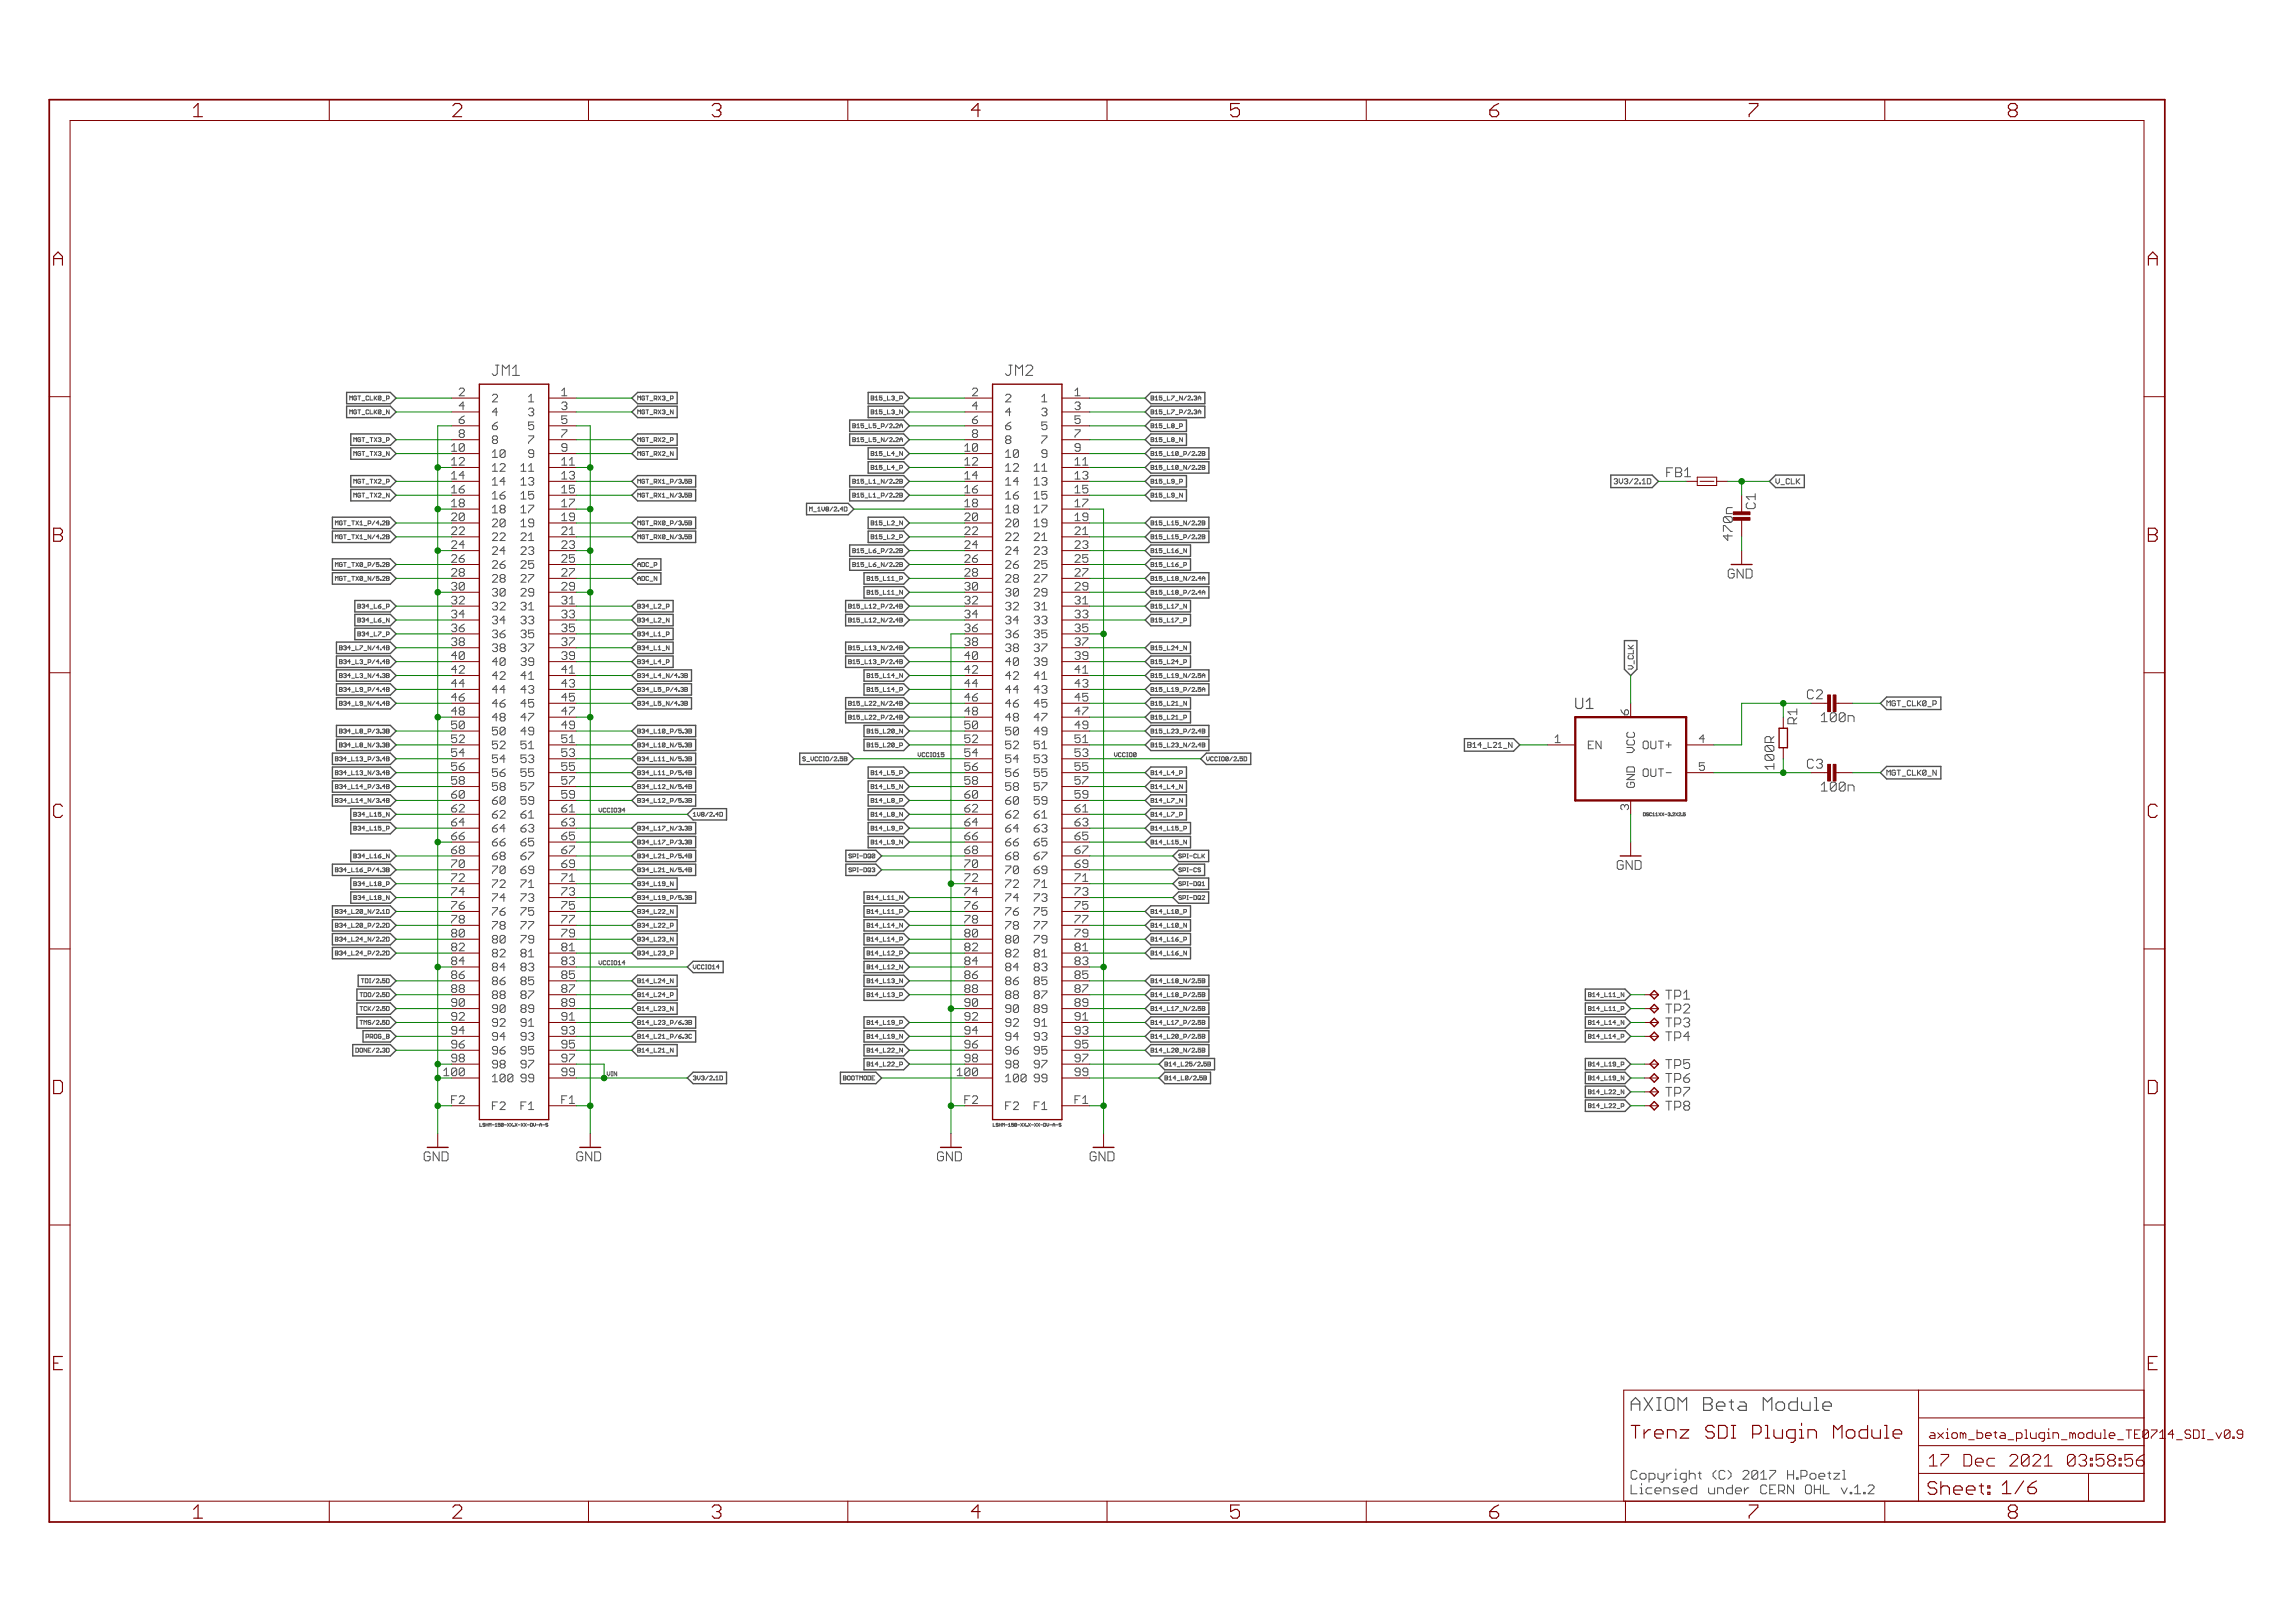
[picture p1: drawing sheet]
<svg xmlns="http://www.w3.org/2000/svg" width="420mm" height="297mm" viewBox="0 0 420 297" stroke-linecap="round" stroke-linejoin="round" font-family="sans-serif">
<defs><g id="words">
<g font-size="3.7" fill="#800000">
<text x="36.9" y="21.4">1</text>
<text x="84.4" y="21.4">2</text>
<text x="131.8" y="21.4">3</text>
<text x="179.3" y="21.4">4</text>
<text x="226.8" y="21.4">5</text>
<text x="274.2" y="21.4">6</text>
<text x="321.7" y="21.4">7</text>
<text x="369.1" y="21.4">8</text>
<text x="11.2" y="48.6">A</text>
<text x="394.7" y="48.6">A</text>
<text x="11.2" y="99.2">B</text>
<text x="394.7" y="99.2">B</text>
<text x="11.2" y="149.7">C</text>
<text x="394.7" y="149.7">C</text>
<text x="11" y="200.2">D</text>
<text x="394.5" y="200.2">D</text>
<text x="36.9" y="277.9">1</text>
<text x="84.4" y="277.9">2</text>
<text x="131.8" y="277.9">3</text>
<text x="179.3" y="277.9">4</text>
<text x="226.8" y="277.9">5</text>
<text x="274.2" y="277.9">6</text>
<text x="321.7" y="277.9">7</text>
<text x="369.1" y="277.9">8</text>
</g>
<text font-size="3.6" fill="#505050" x="300.1" y="258.2">AXIOM Beta Module</text>
<g font-size="3.6" fill="#800000">
<text x="300.1" y="263.3">Trenz SDI Plugin Module</text>
<text x="354.4" y="273.6">Sheet: 1/6</text>
</g>
<g font-size="3.2" fill="#800000">
<text x="354.7" y="268.4">17 Dec 2021</text>
<text x="376.3" y="268.4">03:58:57</text>
</g>
<text font-size="2.9" fill="#505050" x="289.9" y="129.8">U1</text>
<g font-size="2.5" fill="#800000">
<text x="306.8" y="87.3">FB1</text>
<text x="318.7" y="94.1" transform="rotate(-90 318.7 94.1)">n</text>
<text x="318.7" y="98.9" transform="rotate(-90 318.7 98.9)">470</text>
<text x="332.3" y="128">C2</text>
<text x="332.3" y="140.7">C3</text>
</g>
<g font-size="2.5" fill="#505050">
<text x="322.9" y="93.2" transform="rotate(-90 322.9 93.2)">C1</text>
<text x="317.8" y="105.9">GND</text>
<text x="330.5" y="132.5" transform="rotate(-90 330.5 132.5)">R1</text>
<text x="335" y="132.1">100n</text>
<text x="335" y="144.8">100n</text>
<text x="297.5" y="159.2">GND</text>
<text x="306.4" y="182.9">TP1</text>
<text x="306.4" y="185.5">TP2</text>
<text x="306.4" y="188">TP3</text>
<text x="306.4" y="190.6">TP4</text>
<text x="306.4" y="195.6">TP5</text>
<text x="306.4" y="198.2">TP6</text>
<text x="306.4" y="200.7">TP7</text>
<text x="306.4" y="203.3">TP8</text>
<text x="79.1" y="212.5">GND</text>
<text x="107.1" y="212.5">GND</text>
<text x="173.1" y="212.5">GND</text>
<text x="201" y="212.5">GND</text>
<text x="300.1" y="270.8">Copyright (C) 2017 H.Poetzl</text>
<text x="300.1" y="273.5">Licensed under CERN OHL v.1.2</text>
</g>
<text font-size="2.5" fill="#008000" x="326.4" y="140.9" transform="rotate(-90 326.4 140.9)">100R</text>
<g font-size="2.3" fill="#800000">
<text x="354.7" y="263.3">axiom_beta_plugin_module_TE0714</text>
<text x="396.9" y="263.3">_SDI_v0.9</text>
</g>
<g font-size="2.1" fill="#505050">
<text x="104.3" y="75">3</text>
<text x="198.3" y="75">3</text>
<text x="84.2" y="82.7">10</text>
<text x="91.6" y="83.8">10</text>
<text x="178.2" y="82.7">10</text>
<text x="185.6" y="83.8">10</text>
<text x="84.2" y="85.2">12</text>
<text x="84.2" y="87.7">14</text>
<text x="91.6" y="86.3">12</text>
<text x="91.6" y="88.8">14</text>
<text x="96.9" y="86.3">11</text>
<text x="96.9" y="88.8">13</text>
<text x="104.3" y="85.2">11</text>
<text x="104.3" y="87.7">13</text>
<text x="178.2" y="85.2">12</text>
<text x="178.2" y="87.7">14</text>
<text x="185.6" y="86.3">12</text>
<text x="185.6" y="88.8">14</text>
<text x="190.9" y="86.3">11</text>
<text x="190.9" y="88.8">13</text>
<text x="198.3" y="85.2">11</text>
<text x="198.3" y="87.7">13</text>
<text x="84.2" y="90.3">16</text>
<text x="84.2" y="92.8">18</text>
<text x="84.2" y="95.4">20</text>
<text x="91.6" y="91.4">16</text>
<text x="91.6" y="93.9">18</text>
<text x="96.9" y="91.4">15</text>
<text x="96.9" y="93.9">17</text>
<text x="104.3" y="90.3">15</text>
<text x="104.3" y="92.8">17</text>
<text x="104.3" y="95.4">19</text>
<text x="178.2" y="90.3">16</text>
<text x="178.2" y="92.8">18</text>
<text x="178.2" y="95.4">20</text>
<text x="185.6" y="91.4">16</text>
<text x="185.6" y="93.9">18</text>
<text x="190.9" y="91.4">15</text>
<text x="190.9" y="93.9">17</text>
<text x="198.3" y="90.3">15</text>
<text x="198.3" y="92.8">17</text>
<text x="198.3" y="95.4">19</text>
<text x="84.2" y="97.9">22</text>
<text x="84.2" y="100.4">24</text>
<text x="91.6" y="96.5">20</text>
<text x="91.6" y="99">22</text>
<text x="91.6" y="101.5">24</text>
<text x="96.9" y="96.5">19</text>
<text x="96.9" y="99">21</text>
<text x="96.9" y="101.5">23</text>
<text x="104.3" y="97.9">21</text>
<text x="104.3" y="100.4">23</text>
<text x="178.2" y="97.9">22</text>
<text x="178.2" y="100.4">24</text>
<text x="185.6" y="96.5">20</text>
<text x="185.6" y="99">22</text>
<text x="185.6" y="101.5">24</text>
<text x="190.9" y="96.5">19</text>
<text x="190.9" y="99">21</text>
<text x="190.9" y="101.5">23</text>
<text x="198.3" y="97.9">21</text>
<text x="198.3" y="100.4">23</text>
<text x="84.2" y="103">26</text>
<text x="84.2" y="105.5">28</text>
<text x="91.6" y="104.1">26</text>
<text x="91.6" y="106.6">28</text>
<text x="96.9" y="104.1">25</text>
<text x="96.9" y="106.6">27</text>
<text x="104.3" y="103">25</text>
<text x="104.3" y="105.5">27</text>
<text x="178.2" y="103">26</text>
<text x="178.2" y="105.5">28</text>
<text x="185.6" y="104.1">26</text>
<text x="185.6" y="106.6">28</text>
<text x="190.9" y="104.1">25</text>
<text x="190.9" y="106.6">27</text>
<text x="198.3" y="103">25</text>
<text x="198.3" y="105.5">27</text>
<text x="84.2" y="108">30</text>
<text x="84.2" y="110.6">32</text>
<text x="84.2" y="113.1">34</text>
<text x="91.6" y="109.2">30</text>
<text x="91.6" y="111.7">32</text>
<text x="96.9" y="109.2">29</text>
<text x="96.9" y="111.7">31</text>
<text x="104.3" y="108">29</text>
<text x="104.3" y="110.6">31</text>
<text x="104.3" y="113.1">33</text>
<text x="178.2" y="108">30</text>
<text x="178.2" y="110.6">32</text>
<text x="178.2" y="113.1">34</text>
<text x="185.6" y="109.2">30</text>
<text x="185.6" y="111.7">32</text>
<text x="190.9" y="109.2">29</text>
<text x="190.9" y="111.7">31</text>
<text x="198.3" y="108">29</text>
<text x="198.3" y="110.6">31</text>
<text x="198.3" y="113.1">33</text>
<text x="84.2" y="115.7">36</text>
<text x="84.2" y="118.2">38</text>
<text x="91.6" y="114.2">34</text>
<text x="91.6" y="116.8">36</text>
<text x="91.6" y="119.3">38</text>
<text x="96.9" y="114.2">33</text>
<text x="96.9" y="116.8">35</text>
<text x="96.9" y="119.3">37</text>
<text x="104.3" y="115.7">35</text>
<text x="104.3" y="118.2">37</text>
<text x="178.2" y="115.7">36</text>
<text x="178.2" y="118.2">38</text>
<text x="185.6" y="114.2">34</text>
<text x="185.6" y="116.8">36</text>
<text x="185.6" y="119.3">38</text>
<text x="190.9" y="114.2">33</text>
<text x="190.9" y="116.8">35</text>
<text x="190.9" y="119.3">37</text>
<text x="198.3" y="115.7">35</text>
<text x="198.3" y="118.2">37</text>
<text x="84.2" y="120.7">40</text>
<text x="84.2" y="123.3">42</text>
<text x="84.2" y="125.8">44</text>
<text x="91.6" y="121.9">40</text>
<text x="91.6" y="124.4">42</text>
<text x="96.9" y="121.9">39</text>
<text x="96.9" y="124.4">41</text>
<text x="104.3" y="120.7">39</text>
<text x="104.3" y="123.3">41</text>
<text x="104.3" y="125.8">43</text>
<text x="178.2" y="120.7">40</text>
<text x="178.2" y="123.3">42</text>
<text x="178.2" y="125.8">44</text>
<text x="185.6" y="121.9">40</text>
<text x="185.6" y="124.4">42</text>
<text x="190.9" y="121.9">39</text>
<text x="190.9" y="124.4">41</text>
<text x="198.3" y="120.7">39</text>
<text x="198.3" y="123.3">41</text>
<text x="198.3" y="125.8">43</text>
<text x="84.2" y="128.4">46</text>
<text x="84.2" y="130.9">48</text>
<text x="91.6" y="126.9">44</text>
<text x="91.6" y="129.5">46</text>
<text x="96.9" y="126.9">43</text>
<text x="96.9" y="129.5">45</text>
<text x="104.3" y="128.4">45</text>
<text x="104.3" y="130.9">47</text>
<text x="178.2" y="128.4">46</text>
<text x="178.2" y="130.9">48</text>
<text x="185.6" y="126.9">44</text>
<text x="185.6" y="129.5">46</text>
<text x="190.9" y="126.9">43</text>
<text x="190.9" y="129.5">45</text>
<text x="198.3" y="128.4">45</text>
<text x="198.3" y="130.9">47</text>
<text x="299.7" y="130.9" transform="rotate(-90 299.7 130.9)">6</text>
<text x="84.2" y="133.4">50</text>
<text x="84.2" y="136">52</text>
<text x="91.6" y="132">48</text>
<text x="91.6" y="134.6">50</text>
<text x="91.6" y="137.1">52</text>
<text x="96.9" y="132">47</text>
<text x="96.9" y="134.6">49</text>
<text x="96.9" y="137.1">51</text>
<text x="104.3" y="133.4">49</text>
<text x="104.3" y="136">51</text>
<text x="178.2" y="133.4">50</text>
<text x="178.2" y="136">52</text>
<text x="185.6" y="132">48</text>
<text x="185.6" y="134.6">50</text>
<text x="185.6" y="137.1">52</text>
<text x="190.9" y="132">47</text>
<text x="190.9" y="134.6">49</text>
<text x="190.9" y="137.1">51</text>
<text x="198.3" y="133.4">49</text>
<text x="198.3" y="136">51</text>
<text x="292.2" y="137.1">EN</text>
<text x="301.5" y="137.1">OUT+</text>
<text x="84.2" y="138.5">54</text>
<text x="84.2" y="141.1">56</text>
<text x="84.2" y="143.6">58</text>
<text x="91.6" y="139.6">54</text>
<text x="91.6" y="142.2">56</text>
<text x="96.9" y="139.6">53</text>
<text x="96.9" y="142.2">55</text>
<text x="104.3" y="138.5">53</text>
<text x="104.3" y="141.1">55</text>
<text x="104.3" y="143.6">57</text>
<text x="178.2" y="138.5">54</text>
<text x="178.2" y="141.1">56</text>
<text x="178.2" y="143.6">58</text>
<text x="185.6" y="139.6">54</text>
<text x="185.6" y="142.2">56</text>
<text x="190.9" y="139.6">53</text>
<text x="190.9" y="142.2">55</text>
<text x="198.3" y="138.5">53</text>
<text x="198.3" y="141.1">55</text>
<text x="198.3" y="143.6">57</text>
<text x="302.6" y="142.2">OUT-</text>
<text x="84.2" y="146.1">60</text>
<text x="84.2" y="148.7">62</text>
<text x="91.6" y="144.7">58</text>
<text x="91.6" y="147.3">60</text>
<text x="91.6" y="149.8">62</text>
<text x="96.9" y="144.7">57</text>
<text x="96.9" y="147.3">59</text>
<text x="96.9" y="149.8">61</text>
<text x="104.3" y="146.1">59</text>
<text x="104.3" y="148.7">61</text>
<text x="178.2" y="146.1">60</text>
<text x="178.2" y="148.7">62</text>
<text x="185.6" y="144.7">58</text>
<text x="185.6" y="147.3">60</text>
<text x="185.6" y="149.8">62</text>
<text x="190.9" y="144.7">57</text>
<text x="190.9" y="147.3">59</text>
<text x="190.9" y="149.8">61</text>
<text x="198.3" y="146.1">59</text>
<text x="198.3" y="148.7">61</text>
<text x="299.7" y="148.2" transform="rotate(-90 299.7 148.2)">3</text>
<text x="300.8" y="144.2" transform="rotate(-90 300.8 144.2)">GND VCC</text>
<text x="84.2" y="151.2">64</text>
<text x="84.2" y="153.8">66</text>
<text x="91.6" y="152.3">64</text>
<text x="91.6" y="154.9">66</text>
<text x="96.9" y="152.3">63</text>
<text x="96.9" y="154.9">65</text>
<text x="104.3" y="151.2">63</text>
<text x="104.3" y="153.8">65</text>
<text x="178.2" y="151.2">64</text>
<text x="178.2" y="153.8">66</text>
<text x="185.6" y="152.3">64</text>
<text x="185.6" y="154.9">66</text>
<text x="190.9" y="152.3">63</text>
<text x="190.9" y="154.9">65</text>
<text x="198.3" y="151.2">63</text>
<text x="198.3" y="153.8">65</text>
<text x="84.2" y="156.3">68</text>
<text x="84.2" y="158.8">70</text>
<text x="84.2" y="161.4">72</text>
<text x="91.6" y="157.4">68</text>
<text x="91.6" y="160">70</text>
<text x="96.9" y="157.4">67</text>
<text x="96.9" y="160">69</text>
<text x="104.3" y="156.3">67</text>
<text x="104.3" y="158.8">69</text>
<text x="104.3" y="161.4">71</text>
<text x="178.2" y="156.3">68</text>
<text x="178.2" y="158.8">70</text>
<text x="178.2" y="161.4">72</text>
<text x="185.6" y="157.4">68</text>
<text x="185.6" y="160">70</text>
<text x="190.9" y="157.4">67</text>
<text x="190.9" y="160">69</text>
<text x="198.3" y="156.3">67</text>
<text x="198.3" y="158.8">69</text>
<text x="198.3" y="161.4">71</text>
<text x="84.2" y="163.9">74</text>
<text x="84.2" y="166.5">76</text>
<text x="91.6" y="162.5">72</text>
<text x="91.6" y="165">74</text>
<text x="91.6" y="167.6">76</text>
<text x="96.9" y="162.5">71</text>
<text x="96.9" y="165">73</text>
<text x="96.9" y="167.6">75</text>
<text x="104.3" y="163.9">73</text>
<text x="104.3" y="166.5">75</text>
<text x="178.2" y="163.9">74</text>
<text x="178.2" y="166.5">76</text>
<text x="185.6" y="162.5">72</text>
<text x="185.6" y="165">74</text>
<text x="185.6" y="167.6">76</text>
<text x="190.9" y="162.5">71</text>
<text x="190.9" y="165">73</text>
<text x="190.9" y="167.6">75</text>
<text x="198.3" y="163.9">73</text>
<text x="198.3" y="166.5">75</text>
<text x="84.2" y="169">78</text>
<text x="84.2" y="171.5">80</text>
<text x="91.6" y="170.1">78</text>
<text x="91.6" y="172.7">80</text>
<text x="96.9" y="170.1">77</text>
<text x="96.9" y="172.7">79</text>
<text x="104.3" y="169">77</text>
<text x="104.3" y="171.5">79</text>
<text x="178.2" y="169">78</text>
<text x="178.2" y="171.5">80</text>
<text x="185.6" y="170.1">78</text>
<text x="185.6" y="172.7">80</text>
<text x="190.9" y="170.1">77</text>
<text x="190.9" y="172.7">79</text>
<text x="198.3" y="169">77</text>
<text x="198.3" y="171.5">79</text>
<text x="84.2" y="174.1">82</text>
<text x="84.2" y="176.6">84</text>
<text x="84.2" y="179.2">86</text>
<text x="91.6" y="175.2">82</text>
<text x="91.6" y="177.7">84</text>
<text x="96.9" y="175.2">81</text>
<text x="96.9" y="177.7">83</text>
<text x="104.3" y="174.1">81</text>
<text x="104.3" y="176.6">83</text>
<text x="104.3" y="179.2">85</text>
<text x="178.2" y="174.1">82</text>
<text x="178.2" y="176.6">84</text>
<text x="178.2" y="179.2">86</text>
<text x="185.6" y="175.2">82</text>
<text x="185.6" y="177.7">84</text>
<text x="190.9" y="175.2">81</text>
<text x="190.9" y="177.7">83</text>
<text x="198.3" y="174.1">81</text>
<text x="198.3" y="176.6">83</text>
<text x="198.3" y="179.2">85</text>
<text x="84.2" y="181.7">88</text>
<text x="84.2" y="184.2">90</text>
<text x="91.6" y="180.3">86</text>
<text x="91.6" y="182.8">88</text>
<text x="91.6" y="185.4">90</text>
<text x="96.9" y="180.3">85</text>
<text x="96.9" y="182.8">87</text>
<text x="96.9" y="185.4">89</text>
<text x="104.3" y="181.7">87</text>
<text x="104.3" y="184.2">89</text>
<text x="178.2" y="181.7">88</text>
<text x="178.2" y="184.2">90</text>
<text x="185.6" y="180.3">86</text>
<text x="185.6" y="182.8">88</text>
<text x="185.6" y="185.4">90</text>
<text x="190.9" y="180.3">85</text>
<text x="190.9" y="182.8">87</text>
<text x="190.9" y="185.4">89</text>
<text x="198.3" y="181.7">87</text>
<text x="198.3" y="184.2">89</text>
<text x="84.2" y="186.8">92</text>
<text x="84.2" y="189.3">94</text>
<text x="84.2" y="191.9">96</text>
<text x="91.6" y="187.9">92</text>
<text x="91.6" y="190.4">94</text>
<text x="96.9" y="187.9">91</text>
<text x="96.9" y="190.4">93</text>
<text x="104.3" y="186.8">91</text>
<text x="104.3" y="189.3">93</text>
<text x="104.3" y="191.9">95</text>
<text x="178.2" y="186.8">92</text>
<text x="178.2" y="189.3">94</text>
<text x="178.2" y="191.9">96</text>
<text x="185.6" y="187.9">92</text>
<text x="185.6" y="190.4">94</text>
<text x="190.9" y="187.9">91</text>
<text x="190.9" y="190.4">93</text>
<text x="198.3" y="186.8">91</text>
<text x="198.3" y="189.3">93</text>
<text x="198.3" y="191.9">95</text>
<text x="82.9" y="196.9">100</text>
<text x="84.2" y="194.4">98</text>
<text x="91.6" y="193">96</text>
<text x="91.6" y="195.5">98</text>
<text x="96.9" y="193">95</text>
<text x="96.9" y="195.5">97</text>
<text x="104.3" y="194.4">97</text>
<text x="104.3" y="196.9">99</text>
<text x="176.8" y="196.9">100</text>
<text x="178.2" y="194.4">98</text>
<text x="185.6" y="193">96</text>
<text x="185.6" y="195.5">98</text>
<text x="190.9" y="193">95</text>
<text x="190.9" y="195.5">97</text>
<text x="198.3" y="194.4">97</text>
<text x="198.3" y="196.9">99</text>
<text x="84.4" y="202">F2</text>
<text x="91.6" y="198">100</text>
<text x="91.6" y="203.1">F2</text>
<text x="96.9" y="198">99</text>
<text x="97.1" y="203.1">F1</text>
<text x="104.3" y="202">F1</text>
<text x="178.3" y="202">F2</text>
<text x="185.6" y="198">100</text>
<text x="185.6" y="203.1">F2</text>
<text x="190.9" y="198">99</text>
<text x="191" y="203.1">F1</text>
<text x="198.3" y="202">F1</text>
</g>
<g font-size="1.4" fill="#505050">
<text x="297.4" y="88.6">3V3/2.1D</text>
<text x="326.6" y="88.6">V_CLK</text>
<text x="300.6" y="122.5" transform="rotate(-90 300.6 122.5)">V_CLK</text>
<text x="346.9" y="129.2">MGT_CLK0_P</text>
<text x="270.7" y="136.8">B14_L21_N</text>
<text x="346.9" y="141.9">MGT_CLK0_N</text>
</g>
<g font-size="1.1" fill="#505050">
<text x="65.5" y="75.8">MGT_CLK0_N</text>
<text x="65.7" y="73.2">MGT_CLK0_P</text>
<text x="118.3" y="73.3">MGT_RX3_P</text>
<text x="118.3" y="75.8">MGT_RX3_N</text>
<text x="161.4" y="75.8">B15_L3_N</text>
<text x="161.5" y="73.2">B15_L3_P</text>
<text x="212.2" y="73.3">B15_L7_N/2.3A</text>
<text x="212.2" y="75.8">B15_L7_P/2.3A</text>
<text x="66.2" y="83.4">MGT_TX3_N</text>
<text x="66.3" y="80.9">MGT_TX3_P</text>
<text x="118.3" y="80.9">MGT_RX2_P</text>
<text x="118.3" y="83.4">MGT_RX2_N</text>
<text x="158.4" y="80.9">B15_L5_N/2.2A</text>
<text x="158.6" y="78.3">B15_L5_P/2.2A</text>
<text x="161.4" y="83.4">B15_L4_N</text>
<text x="212.2" y="78.3">B15_L8_P</text>
<text x="212.2" y="80.9">B15_L8_N</text>
<text x="212.2" y="83.4">B15_L10_P/2.2B</text>
<text x="66.3" y="88.5">MGT_TX2_P</text>
<text x="118.3" y="88.5">MGT_RX1_P/3.5B</text>
<text x="158.4" y="88.5">B15_L1_N/2.2B</text>
<text x="161.5" y="85.9">B15_L4_P</text>
<text x="212.2" y="86">B15_L10_N/2.2B</text>
<text x="212.2" y="88.5">B15_L9_P</text>
<text x="66.2" y="91">MGT_TX2_N</text>
<text x="118.3" y="91">MGT_RX1_N/3.5B</text>
<text x="149.9" y="93.6">M_1V8/2.4D</text>
<text x="158.6" y="91">B15_L1_P/2.2B</text>
<text x="212.2" y="91">B15_L9_N</text>
<text x="63.2" y="98.6">MGT_TX1_N/4.2B</text>
<text x="63.4" y="96.1">MGT_TX1_P/4.2B</text>
<text x="118.3" y="96.1">MGT_RX0_P/3.5B</text>
<text x="118.3" y="98.7">MGT_RX0_N/3.5B</text>
<text x="158.6" y="101.2">B15_L6_P/2.2B</text>
<text x="161.4" y="96.1">B15_L2_N</text>
<text x="161.5" y="98.6">B15_L2_P</text>
<text x="212.2" y="96.1">B15_L15_N/2.2B</text>
<text x="212.2" y="98.7">B15_L15_P/2.2B</text>
<text x="212.2" y="101.2">B15_L16_N</text>
<text x="63.2" y="106.3">MGT_TX0_N/5.2B</text>
<text x="63.4" y="103.7">MGT_TX0_P/5.2B</text>
<text x="118.3" y="103.7">ADC_</text>
<text x="118.3" y="106.3">ADC_</text>
<text x="158.4" y="103.7">B15_L6_N/2.2B</text>
<text x="160.8" y="106.3">B15_L11_P</text>
<text x="212.2" y="103.7">B15_L16_P</text>
<text x="212.2" y="106.3">B15_L18_N/2.4A</text>
<text x="67.4" y="113.9">B34_L6_N</text>
<text x="67.6" y="111.3">B34_L6_P</text>
<text x="118.3" y="111.3">B34_L2_P</text>
<text x="118.3" y="113.9">B34_L2_N</text>
<text x="157.7" y="113.9">B15_L12_N/2.4B</text>
<text x="157.9" y="111.3">B15_L12_P/2.4B</text>
<text x="160.7" y="108.8">B15_L11_N</text>
<text x="212.2" y="108.8">B15_L18_P/2.4A</text>
<text x="212.2" y="111.3">B15_L17_N</text>
<text x="212.2" y="113.9">B15_L17_P</text>
<text x="64.5" y="119">B34_L7_N/4.4B</text>
<text x="67.6" y="116.4">B34_L7_P</text>
<text x="118.3" y="116.4">B34_L1_P</text>
<text x="118.3" y="119">B34_L1_N</text>
<text x="157.7" y="119">B15_L13_N/2.4B</text>
<text x="212.2" y="119">B15_L24_N</text>
<text x="64.5" y="124">B34_L3_N/4.3B</text>
<text x="64.6" y="121.5">B34_L3_P/4.4B</text>
<text x="118.3" y="121.5">B34_L4_P</text>
<text x="118.3" y="124">B34_L4_N/4.3B</text>
<text x="157.9" y="121.5">B15_L13_P/2.4B</text>
<text x="160.7" y="124">B15_L14_N</text>
<text x="212.2" y="121.5">B15_L24_P</text>
<text x="212.2" y="124">B15_L19_N/2.5A</text>
<text x="64.5" y="129.1">B34_L9_N/4.4B</text>
<text x="64.6" y="126.6">B34_L9_P/4.4B</text>
<text x="118.3" y="126.6">B34_L5_P/4.3B</text>
<text x="118.3" y="129.1">B34_L5_N/4.3B</text>
<text x="157.7" y="129.1">B15_L22_N/2.4B</text>
<text x="157.9" y="131.7">B15_L22_P/2.4B</text>
<text x="160.8" y="126.6">B15_L14_P</text>
<text x="212.2" y="126.6">B15_L19_P/2.5A</text>
<text x="212.2" y="129.1">B15_L21_N</text>
<text x="212.2" y="131.7">B15_L21_P</text>
<text x="64.5" y="136.7">B34_L8_N/3.3B</text>
<text x="64.6" y="134.2">B34_L8_P/3.3B</text>
<text x="118.3" y="134.2">B34_L10_P/5.3B</text>
<text x="118.3" y="136.7">B34_L10_N/5.3B</text>
<text x="160.7" y="134.2">B15_L20_N</text>
<text x="160.8" y="136.7">B15_L20_P</text>
<text x="212.2" y="134.2">B15_L23_P/2.4B</text>
<text x="212.2" y="136.7">B15_L23_N/2.4B</text>
<text x="63.7" y="141.8">B34_L13_N/3.4B</text>
<text x="63.9" y="139.3">B34_L13_P/3.4B</text>
<text x="118.3" y="139.3">B34_L11_N/5.3B</text>
<text x="118.3" y="141.8">B34_L11_P/5.4B</text>
<text x="148.9" y="139.3">S_VCCIO/2.5B</text>
<text x="161.5" y="141.8">B14_L5_P</text>
<text x="169.5" y="138.5">VCCIO15</text>
<text x="205.4" y="138.5">VCCIO0</text>
<text x="212.2" y="141.8">B14_L4_P</text>
<text x="222.4" y="139.3">VCCIO0/2.5D</text>
<text x="63.7" y="146.9">B34_L14_N/3.4B</text>
<text x="63.9" y="144.4">B34_L14_P/3.4B</text>
<text x="66.7" y="149.4">B34_L15_N</text>
<text x="111.1" y="148.7">VCCIO34</text>
<text x="118.3" y="144.4">B34_L12_N/5.4B</text>
<text x="118.3" y="146.9">B34_L12_P/5.3B</text>
<text x="128.4" y="149.4">1V8/2.4D</text>
<text x="161.4" y="149.4">B14_L8_N</text>
<text x="161.4" y="144.4">B14_L5_N</text>
<text x="161.5" y="146.9">B14_L8_P</text>
<text x="212.2" y="144.4">B14_L4_N</text>
<text x="212.2" y="146.9">B14_L7_N</text>
<text x="212.2" y="149.4">B14_L7_P</text>
<text x="66.9" y="152">B34_L15_P</text>
<text x="118.3" y="152">B34_L17_N/3.3B</text>
<text x="118.3" y="154.5">B34_L17_P/3.3B</text>
<text x="161.4" y="154.5">B14_L9_N</text>
<text x="161.5" y="152">B14_L9_P</text>
<text x="212.2" y="152">B14_L15_P</text>
<text x="212.2" y="154.5">B14_L15_N</text>
<text x="63.9" y="159.6">B34_L16_P/4.3B</text>
<text x="66.7" y="157.1">B34_L16_N</text>
<text x="118.3" y="157.1">B34_L21_P/5.4B</text>
<text x="118.3" y="159.6">B34_L21_N/5.4B</text>
<text x="157.2" y="159.6">SPI-DQ3</text>
<text x="157.2" y="157.1">SPI-DQ0</text>
<text x="217.3" y="157.1">SPI-CLK</text>
<text x="217.3" y="159.6">SPI-CS</text>
<text x="63.6" y="167.2">B34_L20_N/2.1D</text>
<text x="66.7" y="164.7">B34_L18_N</text>
<text x="66.9" y="162.1">B34_L18_P</text>
<text x="118.3" y="162.1">B34_L19_N</text>
<text x="118.3" y="164.7">B34_L19_P/5.3B</text>
<text x="118.3" y="167.2">B34_L22_N</text>
<text x="160.7" y="164.7">B14_L11_N</text>
<text x="160.8" y="167.2">B14_L11_P</text>
<text x="212.2" y="167.2">B14_L10_P</text>
<text x="217.3" y="162.1">SPI-DQ1</text>
<text x="217.3" y="164.7">SPI-DQ2</text>
<text x="63.6" y="172.3">B34_L24_N/2.2D</text>
<text x="63.8" y="169.8">B34_L20_P/2.2D</text>
<text x="118.3" y="169.8">B34_L22_P</text>
<text x="118.3" y="172.3">B34_L23_N</text>
<text x="160.7" y="169.8">B14_L14_N</text>
<text x="160.8" y="172.3">B14_L14_P</text>
<text x="212.2" y="169.8">B14_L10_N</text>
<text x="212.2" y="172.3">B14_L16_P</text>
<text x="63.8" y="174.8">B34_L24_P/2.2D</text>
<text x="68" y="179.9">TDI/2.5D</text>
<text x="111.1" y="176.6">VCCIO14</text>
<text x="118.3" y="174.8">B34_L23_P</text>
<text x="118.3" y="179.9">B14_L24_N</text>
<text x="128.4" y="177.4">VCCIO14</text>
<text x="160.7" y="179.9">B14_L13_N</text>
<text x="160.7" y="177.4">B14_L12_N</text>
<text x="160.8" y="174.8">B14_L12_P</text>
<text x="212.2" y="174.8">B14_L16_N</text>
<text x="212.2" y="179.9">B14_L18_N/2.5B</text>
<text x="67.4" y="182.4">TDO/2.5D</text>
<text x="67.7" y="185">TCK/2.5D</text>
<text x="118.3" y="182.5">B14_L24_P</text>
<text x="118.3" y="185">B14_L23_N</text>
<text x="160.8" y="182.4">B14_L13_P</text>
<text x="212.2" y="182.5">B14_L18_P/2.5B</text>
<text x="212.2" y="185">B14_L17_N/2.5B</text>
<text x="292.7" y="182.4">B14_L11_N</text>
<text x="292.9" y="185">B14_L11_P</text>
<text x="67.5" y="187.5">TMS/2.5D</text>
<text x="68.3" y="190.1">PROG_B</text>
<text x="118.3" y="187.5">B14_L23_P/6.3B</text>
<text x="118.3" y="190.1">B14_L21_P/6.3C</text>
<text x="160.7" y="190.1">B14_L19_N</text>
<text x="160.8" y="187.5">B14_L19_P</text>
<text x="212.2" y="187.5">B14_L17_P/2.5B</text>
<text x="212.2" y="190.1">B14_L20_P/2.5B</text>
<text x="292.7" y="187.5">B14_L14_N</text>
<text x="292.9" y="190.1">B14_L14_P</text>
<text x="66.6" y="192.6">DONE/2.3D</text>
<text x="112.7" y="196.9">VIN</text>
<text x="118.3" y="192.6">B14_L21_N</text>
<text x="128.4" y="197.7">3V3/2.1D</text>
<text x="155.1" y="197.7">BOOTMODE</text>
<text x="160.7" y="192.6">B14_L22_N</text>
<text x="160.8" y="195.1">B14_L22_P</text>
<text x="212.2" y="192.6">B14_L20_N/2.5B</text>
<text x="214.8" y="195.2">B14_L25/2.5B</text>
<text x="214.8" y="197.7">B14_L0/2.5B</text>
<text x="292.7" y="197.7">B14_L19_N</text>
<text x="292.9" y="195.1">B14_L19_P</text>
<text x="292.7" y="200.2">B14_L22_N</text>
<text x="292.9" y="202.8">B14_L22_P</text>
</g>
<g font-size=".8" fill="#505050">
<text x="302.7" y="149.4">DSC11XX-3.2X2.5</text>
<text x="90.8" y="206.2">LSHM-150-XX.X-XX-DV-A-S</text>
<text x="184.7" y="206.2">LSHM-150-XX.X-XX-DV-A-S</text>
</g>
</g></defs>
<path d="M288.5 127.8v1.5l.3 .4h.6M298.6 257h1.6M299.4 255.8l-.8 .8v1.5" fill="none" stroke="#505050" stroke-width=".21"/>
<g fill="none" stroke="#505050" stroke-width=".18">
<path d="M64 73.2v-.7l.3 .2 .2-.2v.7M64 75.8v-.8l.3 .3 .2-.3v.8M65 75.4h.3M65.3 72.6l-.2-.1-.3 .1v.5l.1 .1 .4-.1v-.2h-.3M65.3 75.1l-.2-.1-.3 .1v.5l.1 .2 .4-.2M84.1 71.3l.2-.3h.5l.2 .3v.2l-.9 .9h.9M84.1 76.8h.7l.2 .2v.3l-.2 .2h-.5l-.2-.2zM84.3 79.4l-.2-.3v-.2l.2-.2h.5l.2 .2v.2l-.2 .3M84.3 79.4l-.2 .2v.2l.2 .3h.5l.2-.3v-.2l-.2-.2M84.3 79.4h.5M85 74.3h-.9l.7-.7v1.4M85 76.1l-.5 .2-.4 .5"/>
<path d="M90.1 72.4l.3-.2h.4l.3 .2v.2l-1 1h1M90.1 77.9h.7l.3 .3v.2l-.3 .2h-.4l-.3-.2zM90.7 66.8h.7M91 66.8v1.6l-.3 .3h-.3l-.3-.3M91.1 75.4h-1l.7-.7v1.4M91.1 77.2l-.5 .3-.5 .4M92 68.7v-1.9l.6 .7 .6-.7v1.9M93.8 68.7h1.3M93.8 67.5l.7-.7v1.9M96.8 73.6h.9M96.8 74.9l.2-.2h.5l.2 .2v.3l-.2 .2M96.8 79.8h.9v.2l-.9 .9v.3"/>
<path d="M96.8 72.6l.4-.4v1.4M97.2 75.4h.3M97.5 75.4l.2 .2v.3l-.2 .2h-.5l-.2-.2M97.7 77.2h-.9v.7l.4-.2h.3l.2 .2v.5l-.2 .2h-.5l-.2-.2M102.8 72.4h1M102.8 73.8l.3-.2h.4l.3 .2M102.8 74.7l.3 .3h.4l.3-.3M102.8 78.7h1v.2l-1 .9v.3M102.8 71.5l.5-.5v1.4M103.3 74.3h.2M103.5 74.3l.3 .2M103.8 76.1h-1v.7l.5-.2h.2l.3 .2v.5l-.3 .2h-.4l-.3-.2"/>
<path d="M103.8 74l-.3 .3M116.8 73.2v-.7l.2 .2 .3-.2v.7M116.8 75.8v-.8l.2 .3 .3-.3v.8M117.8 75.4h.2M117.8 72.9h.2M118 72.6l-.1-.1-.4 .1v.5l.1 .1 .4-.1M118 75.1l-.1-.1-.4 .1v.5l.1 .2 .4-.2M156.1 77.6l.5 .1-.1 .2 .1 .3-.1 .1h-.4zM156.1 77.9h.4M156.9 78.3h.5M156.9 77.8l.2-.2v.7M158.1 77.6h-.5v.3l.3-.1 .2 .1-.1 .4-.4-.1"/>
<path d="M159.5 72.5l.5 .1-.1 .3 .1 .2-.1 .1h-.4zM159.5 75.4h.4M159.5 72.9h.4M159.5 75l.5 .1-.1 .3 .1 .2-.1 .2h-.4zM160.2 72.7l.3-.2v.7M160.2 75.3l.3-.3v.8M160.2 73.2h.5M160.2 75.8h.5M161 73.1l.4 .1M161 75.6l.4 .2M161.5 72.5h-.5v.4l.4-.2M161.5 75h-.5v.4l.2-.1"/>
<path d="M178 71.3l.3-.3h.4l.3 .3v.2l-1 .9h1M178 76.8h.7l.3 .2v.3l-.3 .2h-.4l-.3-.2zM178.3 79.4l-.3-.3v-.2l.3-.2h.4l.3 .2v.2l-.3 .3M178.3 79.4l-.3 .2v.2l.3 .3h.4l.3-.3v-.2l-.3-.2M178.3 79.4h.4M179 74.3h-1l.7-.7v1.4M179 76.1l-.5 .2-.5 .5M184.1 72.4l.2-.2h.5l.3 .2v.2l-1 1h1M184.1 77.9h.7l.3 .3v.2l-.3 .2h-.5l-.2-.2zM184.7 66.8h.6M185 66.8v1.6l-.3 .3h-.3l-.3-.3M185.1 75.4h-1l.7-.7v1.4"/>
<path d="M185.1 77.2l-.5 .3-.5 .4M185.9 68.7v-1.9l.7 .7 .6-.7v1.9M187.8 67.1l.3-.3h.6l.4 .3v.4l-1.3 1.2h1.3M190.7 72.6l.5-.4v1.4M190.7 73.6h1M190.7 74.9l.3-.2h.4l.3 .2v.3l-.3 .2M190.7 79.8h1v.2l-1 .9v.3M191.2 75.4h.2M191.4 75.4l.3 .2v.3l-.3 .2h-.4l-.3-.2M191.7 77.2h-1v.7l.5-.2h.2l.3 .2v.5l-.3 .2h-.4l-.3-.2M196.8 71.5l.5-.5v1.4M196.8 72.4h.9"/>
<path d="M196.8 73.8l.2-.2h.5l.2 .2M196.8 74.7l.2 .3h.5l.2-.3M196.8 78.7h.9v.2l-.9 .9v.3M197.3 74.3h.2M197.5 74.3l.2 .2M197.7 76.1h-.9v.7l.5-.2h.2l.2 .2v.5l-.2 .2h-.5l-.2-.2M197.7 74l-.2 .3M210.7 72.5l.5 .1-.1 .3 .1 .2-.1 .1h-.4zM210.7 75.4h.4M210.7 77.6l.5 .1-.1 .2 .1 .3-.1 .1h-.4zM210.7 77.9h.4M210.7 75l.5 .1-.1 .3 .1 .2-.1 .2h-.4z"/>
<path d="M210.7 72.9h.4M211.5 73.2h.5M211.5 75.8h.5M211.5 72.7l.2-.2v.7M211.5 75.3l.2-.3v.8M211.5 77.8l.2-.2v.7M211.5 78.3h.5M61.4 96.1v-.8l.3 .3 .2-.3v.8M61.4 98.6v-.7l.3 .2 .2-.2v.7M62.7 98l-.2-.1-.4 .1v.5l.2 .1 .4-.1v-.3h-.3M62.7 95.5l-.2-.2-.4 .2v.4l.2 .2 .4-.2v-.2h-.3M62.9 97.9h.5"/>
<path d="M62.9 95.3h.5M64.8 80.8v-.7l.2 .2 .3-.2v.7M64.8 83.4v-.8l.2 .3 .3-.3v.8M64.8 88.5v-.8l.2 .3 .3-.3v.8M64.8 91v-.7l.2 .2 .3-.2v.7M65.8 83h.2M65.8 90.6h.2M66 80.2l-.1-.1-.4 .1v.5l.4 .1 .1-.3h-.2M66 82.8l-.1-.2-.4 .2v.4l.1 .2 .4-.2M66 87.8l-.1-.1-.4 .1v.5l.4 .2 .1-.4h-.2M66 90.4l-.1-.1-.4 .1v.5l.1 .1 .4-.1M82.7 82.6h.9"/>
<path d="M82.7 85.1h.9M82.7 87.7h.9M82.7 90.2h.9M82.7 92.8h.9M82.7 96.7l.2-.3h.5l.2 .3v.2l-.9 .9h.9M82.7 94.1l.2-.2h.5l.2 .2v.3l-.9 .9h.9M82.7 99.2l.2-.2h.5l.2 .2v.2l-.9 1h.9M82.7 86.7l.4-.4v1.4M82.7 81.7l.4-.5v1.4M82.7 84.2l.4-.5v1.4M82.7 89.3l.4-.5v1.4M82.7 91.8l.4-.4v1.4"/>
<path d="M90.1 83.7h1M90.1 86.3h1M90.1 88.8h1M90.1 91.3h1M90.1 93.9h1M90.1 95.2l.3-.2h.4l.3 .2M90.1 97.8l.3-.3h.4l.3 .3M90.1 82.8l.5-.5v1.4M90.1 85.3l.5-.4v1.4M90.1 87.9l.5-.5v1.4M90.1 90.4l.5-.5v1.4M90.1 92.9l.5-.4v1.4"/>
<path d="M90.4 80.5l-.3-.3v-.2l.3-.2h.4l.3 .2v.2l-.3 .3M90.4 80.5l-.3 .2v.2l.3 .3h.4l.3-.3v-.2l-.3-.2M90.4 80.5h.4M91.1 95.5l-1 .9h1M91.1 98l-1 .9h1M95.4 86.3h.9M95.4 88.8h.9M95.4 91.3h.9M95.4 93.9h.9M95.4 96.4h.9M95.4 97.8l.2-.3h.5l.2 .3v.2l-.9 .9h.9M95.4 85.3l.4-.4v1.4"/>
<path d="M95.4 87.9l.4-.5v1.4M95.4 90.4l.4-.5v1.4M95.4 92.9l.4-.4v1.4M95.4 95.5l.4-.5v1.4M97.7 83h-.7l-.2-.2v-.3l.2-.2h.5l.2 .2v1l-.2 .2h-.5l-.2-.2M102.8 85.1h1M102.8 87.7h1M102.8 90.2h1M102.8 92.8h1M102.8 96.7l.3-.3h.4l.3 .3M102.8 95.3h1M102.8 99.2l.3-.2h.4l.3 .2"/>
<path d="M102.8 84.2l.5-.5v1.4M102.8 86.7l.5-.4v1.4M102.8 89.3l.5-.5v1.4M102.8 91.8l.5-.4v1.4M102.8 94.4l.5-.5v1.4M103.8 81.9h-.7l-.3-.2v-.3l.3-.2h.4l.3 .2v1l-.3 .2h-.4l-.3-.2M103.8 96.9l-1 .9h1M103.8 99.4l-1 1h1M116.8 96.1v-.8l.2 .3 .3-.3v.8M116.8 98.6v-.7l.2 .2 .3-.2v.7M116.8 88.5v-.8l.2 .3 .3-.3v.8M116.8 80.8v-.7l.2 .2 .3-.2v.7"/>
<path d="M116.8 83.4v-.8l.2 .3 .3-.3v.8M116.8 91v-.7l.2 .2 .3-.2v.7M117.8 80.5h.2M117.8 83h.2M117.8 88.1h.2M117.8 90.6h.2M117.8 95.7h.2M117.8 98.2h.2M118 82.8l-.1-.2-.4 .2v.4l.1 .2 .4-.2M118 87.8l-.1-.1-.4 .1v.5l.1 .2 .4-.2M118 98l-.1-.1-.4 .1v.5l.1 .1 .4-.1M118 80.2l-.1-.1-.4 .1v.5l.1 .1 .4-.1"/>
<path d="M118 90.4l-.1-.1-.4 .1v.5l.1 .1 .4-.1M118 95.5l-.1-.2-.4 .2v.4l.1 .2 .4-.2M148.2 93.5v-.7l.3 .2 .2-.2v.7M148.9 93.7h.6M156.1 90.3l.5 .1-.1 .2 .1 .3-.1 .1h-.4zM156.1 80.5h.4M156.1 87.7l.5 .1-.1 .3 .1 .2-.1 .2h-.4zM156.1 80.1l.5 .1-.1 .3 .1 .2-.1 .1h-.4zM156.1 88.1h.4M156.1 90.6h.4M156.9 80.8h.5M156.9 88.5h.5"/>
<path d="M156.9 91h.5M156.9 80.3l.2-.2v.7M156.9 88l.2-.3v.8M156.9 90.5l.2-.2v.7M158.1 87.7h-.5v.4l.3-.1 .2 .1-.1 .4-.4-.2M158.1 90.3h-.5v.3l.3-.1 .2 .1-.1 .4-.4-.1M158.1 80.1h-.5v.4l.3-.2 .2 .2-.1 .3-.4-.1M159.5 83h.4M159.5 82.6l.5 .2-.1 .2 .1 .2-.1 .2h-.4zM159.5 97.9l.5 .1-.1 .2 .1 .3-.1 .1h-.4zM159.5 85.2l.5 .1-.1 .3 .1 .2-.1 .1h-.4zM159.5 95.3l.5 .2-.1 .2 .1 .2-.1 .2h-.4z"/>
<path d="M159.5 95.7h.4M159.5 98.2h.4M159.5 85.6h.4M160.2 82.9l.3-.3v.8M160.2 95.6l.3-.3v.8M160.2 98.1l.3-.2v.7M160.2 83.4h.5M160.2 96.1h.5M160.2 98.6h.5M160.2 85.9h.5M160.2 85.4l.3-.2v.7M161 83.2l.4 .2"/>
<path d="M161 95.9l.4 .2M161 98.5l.4 .1M161 85.8l.4 .1M161.5 82.6h-.5v.4l.2-.1M161.5 97.9h-.5v.3l.4-.1M161.5 95.3h-.5v.4l.2-.1M161.5 85.2h-.5v.4l.4-.2M176.6 86.7l.5-.4v1.4M176.6 82.6h1M176.6 81.7l.5-.5v1.4M176.6 84.2l.5-.5v1.4M176.6 89.3l.5-.5v1.4"/>
<path d="M176.6 91.8l.5-.4v1.4M176.6 85.1h1M176.6 87.7h1M176.6 90.2h1M176.6 96.7l.3-.3h.4l.3 .3v.2l-1 .9h1M176.6 92.8h1M176.6 94.1l.3-.2h.4l.3 .2v.3l-1 .9h1M176.6 99.2l.3-.2h.4l.3 .2v.2l-1 1h1M184.1 83.7h1M184.1 82.8l.5-.5v1.4M184.1 85.3l.5-.4v1.4M184.1 87.9l.5-.5v1.4"/>
<path d="M184.1 90.4l.5-.5v1.4M184.1 92.9l.5-.4v1.4M184.1 86.3h1M184.1 88.8h1M184.1 91.3h1M184.1 93.9h1M184.1 95.2l.2-.2h.5l.3 .2M184.1 97.8l.2-.3h.5l.3 .3M184.3 80.5l-.2-.3v-.2l.2-.2h.5l.3 .2v.2l-.3 .3M184.3 80.5l-.2 .2v.2l.2 .3h.5l.3-.3v-.2l-.3-.2M184.3 80.5h.5M185.1 95.5l-1 .9h1"/>
<path d="M185.1 98l-1 .9h1M189.3 85.3l.5-.4v1.4M189.3 87.9l.5-.5v1.4M189.3 90.4l.5-.5v1.4M189.3 92.9l.5-.4v1.4M189.3 95.5l.5-.5v1.4M189.3 86.3h1M189.3 88.8h1M189.3 91.3h1M189.3 93.9h1M189.3 96.4h1M189.3 97.8l.3-.3h.4l.3 .3v.2l-1 .9h1"/>
<path d="M191.7 83h-.7l-.3-.2v-.3l.3-.2h.4l.3 .2v1l-.3 .2h-.4l-.3-.2M196.8 84.2l.5-.5v1.4M196.8 86.7l.5-.4v1.4M196.8 89.3l.5-.5v1.4M196.8 91.8l.5-.4v1.4M196.8 94.4l.5-.5v1.4M196.8 85.1h.9M196.8 87.7h.9M196.8 90.2h.9M196.8 92.8h.9M196.8 96.7l.2-.3h.5l.2 .3M196.8 95.3h.9"/>
<path d="M196.8 99.2l.2-.2h.5l.2 .2M197.7 81.9h-.7l-.2-.2v-.3l.2-.2h.5l.2 .2v1l-.2 .2h-.5l-.2-.2M197.7 96.9l-.9 .9h.9M197.7 99.4l-.9 1h.9M210.7 80.5h.4M210.7 83h.4M210.7 82.6l.5 .2-.1 .2 .1 .2-.1 .2h-.4zM210.7 87.7l.5 .1-.1 .3 .1 .2-.1 .2h-.4zM210.7 97.9l.5 .1-.1 .2 .1 .3-.1 .1h-.4zM210.7 85.2l.5 .1-.1 .3 .1 .2-.1 .1h-.4zM210.7 95.3l.5 .2-.1 .2 .1 .2-.1 .2h-.4zM210.7 80.1l.5 .1-.1 .3 .1 .2-.1 .1h-.4z"/>
<path d="M210.7 88.1h.4M210.7 90.3l.5 .1-.1 .2 .1 .3-.1 .1h-.4zM210.7 90.6h.4M210.7 95.7h.4M210.7 98.2h.4M210.7 85.6h.4M211.5 80.8h.5M211.5 83.4h.5M211.5 88.5h.5M211.5 91h.5M211.5 96.1h.5M211.5 98.6h.5"/>
<path d="M211.5 80.3l.2-.2v.7M211.5 82.9l.2-.3v.8M211.5 85.4l.2-.2v.7M211.5 88l.2-.3v.8M211.5 90.5l.2-.2v.7M211.5 95.6l.2-.3v.8M211.5 98.1l.2-.2v.7M211.5 85.9h.5M295.5 87.8l.2-.2h.3l.1 .2-.1 .3M295.8 88.1h.2M296 88.1l.1 .1-.1 .4h-.3l-.2-.2M296.4 87.6v.6l.4 .4 .3-.4"/>
<path d="M305.1 86.4h.6M306.2 85.6h-1.1v1.6M315.5 94.8l.3-.2 1.1 1h-1.1l-.3-.2zM315.5 97.3v-1.1h.3l1.1 1.1M315.8 94.6h1.1M317.1 98.1h-1.6l.8 .8M317.1 92.9h-.8l-.2 .3v.8M320 92l-.3 .3v.5l.3 .3h1.1M321.3 90.9h-1.6l.6 .6M325.1 87.6v.6l.3 .4 .4-.4v-.6M326.1 88.7h.6M61.4 103.7v-.7l.3 .2 .2-.2v.7"/>
<path d="M61.4 106.2v-.7l.3 .2 .2-.2v.7M62.1 118.6h.4M62.1 118.2h.4l.2 .1-.2 .3 .2 .2-.2 .1h-.4zM62.7 103.1l-.2-.1-.4 .1v.5l.2 .1 .4-.1v-.3h-.3M62.7 105.6l-.2-.1-.4 .1v.5l.2 .1 .4-.1v-.2h-.3M62.9 103h.5M62.9 105.5h.5M62.9 118.3l.4-.1 .1 .1-.1 .3M63.1 118.6h.2M63.3 118.6l.1 .1-.1 .2-.4-.1M64.1 118.6h-.5l.4-.4v.7M65.5 110.9h.4"/>
<path d="M65.5 113.5h.4M65.5 113.1h.4l.1 .1-.1 .3 .1 .2-.1 .2h-.4zM65.5 116h.4M65.5 110.6h.4l.1 .1-.1 .2 .1 .3-.1 .1h-.4zM65.5 115.7h.4l.1 .1-.1 .2 .1 .3-.1 .1h-.4zM66.3 113.2l.3-.1 .2 .1-.2 .3M66.3 110.7l.3-.1 .2 .1-.2 .2M66.3 115.8l.3-.1 .2 .1-.2 .2M66.5 110.9h.1M66.5 113.5h.1M66.5 116h.1M66.6 116l.2 .1-.2 .3-.3-.1"/>
<path d="M66.6 110.9l.2 .2-.2 .2-.3-.1M66.6 113.5l.2 .1-.2 .3-.3-.2M67.4 110.6l-.4 .3h.5M67.4 113.1l-.4 .4h.5M67.4 115.7l-.4 .3h.5M82.7 104.3l.2-.2h.5l.2 .2v.2l-.9 1h.9M82.7 101.7l.2-.2h.5l.2 .2v.3l-.9 .9h.9M82.7 109.4l.2-.3h.5l.2 .3v.2l-.2 .2M82.7 106.8l.2-.2h.5l.2 .2v.3l-.2 .2M82.7 114.4l.2-.2h.5l.2 .2v.3l-.2 .2M82.7 111.9l.2-.2h.5l.2 .2v.2l-.2 .3M82.7 117l.2-.3h.5l.2 .3v.2l-.2 .3"/>
<path d="M83.1 107.3h.3M83.1 109.8h.3M83.1 112.4h.3M83.1 114.9h.3M83.1 117.5h.3M83.4 107.3l.2 .2v.3l-.2 .2h-.5l-.2-.2M83.4 109.8l.2 .3v.2l-.2 .2h-.5l-.2-.2M83.4 112.4l.2 .2v.2l-.2 .3h-.5l-.2-.3M83.4 114.9l.2 .2v.3l-.2 .2h-.5l-.2-.2M83.4 117.5l.2 .2v.2l-.2 .3h-.5l-.2-.3M83.6 120h-.9l.7-.7v1.4M90.1 100.3l.3-.2h.4l.3 .2"/>
<path d="M90.1 102.8l.3-.2h.4l.3 .2M90.1 105.4l.3-.2h.4l.3 .2M90.1 108.9l.3 .2h.4l.3-.2M90.1 107.9l.3-.2h.4l.3 .2M90.1 110.5l.3-.3h.4l.3 .3M90.1 111.4l.3 .2h.4l.3-.2M90.1 113l.3-.2h.4l.3 .2M90.1 113.9l.3 .3h.4l.3-.3M90.1 115.5l.3-.2h.4l.3 .2M90.1 116.5l.3 .2h.4l.3-.2M90.1 118.1l.3-.2h.4l.3 .2M90.1 119l.3 .3h.4l.3-.3"/>
<path d="M90.6 108.4h.2M90.6 110.9h.2M90.6 113.5h.2M90.6 116h.2M90.6 118.6h.2M90.8 108.4l.3 .2M90.8 110.9l.3 .3M90.8 113.5l.3 .2M90.8 116l.3 .2M90.8 118.6l.3 .2M91.1 100.5l-1 1h1M91.1 103.1l-1 .9h1"/>
<path d="M91.1 105.6l-1 1h1M91.1 108.2l-.3 .2M91.1 110.7l-.3 .2M91.1 113.2l-.3 .3M91.1 115.8l-.3 .2M91.1 118.3l-.3 .3M95.4 100.3l.2-.2h.5l.2 .2v.2l-.9 1h.9M95.4 102.8l.2-.2h.5l.2 .2v.3l-.9 .9h.9M95.4 105.4l.2-.2h.5l.2 .2v.2l-.9 1h.9M95.4 107.9l.2-.2h.5l.2 .2v.3l-.9 .9h.9M95.4 110.5l.2-.3h.5l.2 .3v.2l-.2 .2M95.4 113l.2-.2h.5l.2 .2v.2l-.2 .3"/>
<path d="M95.4 115.5l.2-.2h.5l.2 .2v.3l-.2 .2M95.4 118.1l.2-.2h.5l.2 .2v.2l-.2 .3M95.8 110.9h.3M95.8 113.5h.3M95.8 116h.3M95.8 118.6h.3M96.1 110.9l.2 .3v.2l-.2 .2h-.5l-.2-.2M96.1 113.5l.2 .2v.2l-.2 .3h-.5l-.2-.3M96.1 116l.2 .2v.3l-.2 .2h-.5l-.2-.2M96.1 118.6l.2 .2v.2l-.2 .3h-.5l-.2-.3M102.8 104.3l.3-.2h.4l.3 .2M102.8 101.7l.3-.2h.4l.3 .2"/>
<path d="M102.8 109.4l.3-.3h.4l.3 .3M102.8 106.8l.3-.2h.4l.3 .2M102.8 110.3l.3 .2h.4l.3-.2M102.8 114.4l.3-.2h.4l.3 .2M102.8 111.9l.3-.2h.4l.3 .2M102.8 112.8l.3 .3h.4l.3-.3M102.8 115.4l.3 .2h.4l.3-.2M102.8 119.5l.3-.2h.4l.3 .2M102.8 117l.3-.3h.4l.3 .3M102.8 117.9l.3 .3h.4l.3-.3M103.3 109.8h.2M103.3 112.4h.2"/>
<path d="M103.3 114.9h.2M103.3 117.5h.2M103.3 120h.2M103.5 112.4l.3 .2M103.5 114.9l.3 .2M103.5 109.8l.3 .3M103.5 117.5l.3 .2M103.5 120l.3 .2M103.8 102l-1 .9h1M103.8 104.5l-1 1h1M103.8 107.1l-1 .9h1M103.8 109.6l-.3 .2"/>
<path d="M103.8 112.1l-.3 .3M103.8 114.7l-.3 .2M103.8 117.2l-.3 .3M103.8 119.7l-.3 .3M116.8 110.9h.3M116.8 113.5h.3M116.8 113.1h.3l.2 .1-.2 .3 .2 .2-.2 .2h-.3zM116.8 116h.3M116.8 118.6h.3M116.8 118.2h.3l.2 .1-.2 .3 .2 .2-.2 .1h-.3zM116.8 110.6h.3l.2 .1-.2 .2 .2 .3-.2 .1h-.3zM116.8 103.7v-.5l.2-.2 .3 .2v.5"/>
<path d="M116.8 106.2v-.5l.2-.2 .3 .2v.5M116.8 115.7h.3l.2 .1-.2 .2 .2 .3-.2 .1h-.3zM116.8 103.3h.5M116.8 105.9h.5M117.5 113.2l.1-.1 .4 .1M117.5 110.7l.1-.1 .4 .1M117.5 115.8l.1-.1 .4 .1M117.5 118.3l.1-.1 .4 .1M117.5 111.2l.1 .1 .4-.1M117.5 113.7l.1 .2 .4-.2M117.5 116.3l.1 .1 .4-.1M117.5 118.8l.1 .1 .4-.1"/>
<path d="M117.8 110.9h.1M117.8 113.5h.1M117.8 116h.1M117.8 118.6h.1M117.9 103h-.4v.7h.4M117.9 105.5h-.4v.7h.4M117.9 110.9l.1 .2M117.9 113.5l.1 .1M117.9 116l.1 .1M117.9 118.6l.1 .1M118 110.8l-.1 .1M118 113.4l-.1 .1"/>
<path d="M118 115.9l-.1 .1M118 118.4l-.1 .2M155.4 118.2h.3l.2 .1-.2 .3 .2 .2-.2 .1h-.3zM155.4 110.9h.3M155.4 113.5h.3M155.4 113.1h.3l.2 .1-.2 .3 .2 .2-.2 .2h-.3zM155.4 118.6h.3M155.4 110.6h.3l.2 .1-.2 .2 .2 .3-.2 .1h-.3zM156.1 103l.5 .1-.1 .2 .1 .3-.1 .1h-.4zM156.1 103.3h.4M156.1 111.3h.5M156.1 113.9h.5"/>
<path d="M156.1 118.9h.5M156.1 100.4l.5 .1-.1 .3 .1 .2-.1 .2h-.4zM156.1 100.8h.4M156.1 110.8l.3-.2v.7M156.1 113.4l.3-.3v.8M156.1 118.4l.3-.2v.7M156.9 100.7l.2-.3v.8M156.9 103.2l.2-.2v.7M156.9 103.7h.5M156.9 101.2h.5M157.4 113.1h-.5v.4l.2-.1 .3 .1-.2 .4-.3-.2M157.4 110.6h-.5v.3l.2-.1 .3 .1-.2 .4-.3-.1"/>
<path d="M157.4 118.2h-.5v.4l.2-.2 .3 .2-.2 .3-.3-.1M158.1 103h-.5v.3l.3-.1 .2 .1-.1 .4-.4-.1M158.1 100.4h-.5v.4l.3-.1 .2 .1-.1 .4-.4-.2M158.7 108l.5 .2-.1 .2 .1 .2-.1 .2h-.4zM158.7 108.4h.4M158.7 105.9h.4M158.7 105.5l.5 .1-.1 .3 .1 .2-.1 .1h-.4zM159.5 105.7l.2-.2v.7M159.5 108.3l.2-.3v.8M159.5 106.2h.5M159.5 108.8h.5M160.2 106.1l.4 .1"/>
<path d="M160.2 108.6l.4 .2M160.7 108h-.5v.4l.3-.1M160.7 105.5h-.5v.4l.4-.2M176.6 117l.3-.3h.4l.3 .3v.2l-.3 .3M176.6 101.7l.3-.2h.4l.3 .2v.3l-1 .9h1M176.6 104.3l.3-.2h.4l.3 .2v.2l-1 1h1M176.6 106.8l.3-.2h.4l.3 .2v.3l-.3 .2M176.6 109.4l.3-.3h.4l.3 .3v.2l-.3 .2M176.6 111.9l.3-.2h.4l.3 .2v.2l-.3 .3M176.6 114.4l.3-.2h.4l.3 .2v.3l-.3 .2M177.1 107.3h.2M177.1 109.8h.2"/>
<path d="M177.1 112.4h.2M177.1 114.9h.2M177.1 117.5h.2M177.3 117.5l.3 .2v.2l-.3 .3h-.4l-.3-.3M177.3 107.3l.3 .2v.3l-.3 .2h-.4l-.3-.2M177.3 109.8l.3 .3v.2l-.3 .2h-.4l-.3-.2M177.3 112.4l.3 .2v.2l-.3 .3h-.4l-.3-.3M177.3 114.9l.3 .2v.3l-.3 .2h-.4l-.3-.2M177.6 120h-1l.7-.7v1.4M184.1 100.3l.2-.2h.5l.3 .2M184.1 102.8l.2-.2h.5l.3 .2M184.1 105.4l.2-.2h.5l.3 .2"/>
<path d="M184.1 108.9l.2 .2h.5l.3-.2M184.1 107.9l.2-.2h.5l.3 .2M184.1 110.5l.2-.3h.5l.3 .3M184.1 111.4l.2 .2h.5l.3-.2M184.1 113l.2-.2h.5l.3 .2M184.1 113.9l.2 .3h.5l.3-.3M184.1 115.5l.2-.2h.5l.3 .2M184.1 116.5l.2 .2h.5l.3-.2M184.1 118.1l.2-.2h.5l.3 .2M184.1 119l.2 .3h.5l.3-.3M184.6 108.4h.2M184.6 110.9h.2"/>
<path d="M184.6 113.5h.2M184.6 116h.2M184.6 118.6h.2M184.8 108.4l.3 .2M184.8 110.9l.3 .3M184.8 113.5l.3 .2M184.8 116l.3 .2M184.8 118.6l.3 .2M185.1 100.5l-1 1h1M185.1 103.1l-1 .9h1M185.1 105.6l-1 1h1M185.1 108.2l-.3 .2"/>
<path d="M185.1 110.7l-.3 .2M185.1 113.2l-.3 .3M185.1 115.8l-.3 .2M185.1 118.3l-.3 .3M189.3 100.3l.3-.2h.4l.3 .2v.2l-1 1h1M189.3 102.8l.3-.2h.4l.3 .2v.3l-1 .9h1M189.3 105.4l.3-.2h.4l.3 .2v.2l-1 1h1M189.3 107.9l.3-.2h.4l.3 .2v.3l-1 .9h1M189.3 110.5l.3-.3h.4l.3 .3v.2l-.3 .2M189.3 113l.3-.2h.4l.3 .2v.2l-.3 .3M189.3 115.5l.3-.2h.4l.3 .2v.3l-.3 .2M189.3 118.1l.3-.2h.4l.3 .2v.2l-.3 .3"/>
<path d="M189.8 110.9h.2M189.8 113.5h.2M189.8 116h.2M189.8 118.6h.2M190 116l.3 .2v.3l-.3 .2h-.4l-.3-.2M190 110.9l.3 .3v.2l-.3 .2h-.4l-.3-.2M190 113.5l.3 .2v.2l-.3 .3h-.4l-.3-.3M190 118.6l.3 .2v.2l-.3 .3h-.4l-.3-.3M196.8 104.3l.2-.2h.5l.2 .2M196.8 101.7l.2-.2h.5l.2 .2M196.8 109.4l.2-.3h.5l.2 .3M196.8 106.8l.2-.2h.5l.2 .2"/>
<path d="M196.8 110.3l.2 .2h.5l.2-.2M196.8 114.4l.2-.2h.5l.2 .2M196.8 111.9l.2-.2h.5l.2 .2M196.8 112.8l.2 .3h.5l.2-.3M196.8 115.4l.2 .2h.5l.2-.2M196.8 119.5l.2-.2h.5l.2 .2M196.8 117l.2-.3h.5l.2 .3M196.8 117.9l.2 .3h.5l.2-.3M197.3 109.8h.2M197.3 112.4h.2M197.3 114.9h.2M197.3 117.5h.2"/>
<path d="M197.3 120h.2M197.5 109.8l.2 .3M197.5 112.4l.2 .2M197.5 114.9l.2 .2M197.5 117.5l.2 .2M197.5 120l.2 .2M197.7 102l-.9 .9h.9M197.7 104.5l-.9 1h.9M197.7 107.1l-.9 .9h.9M197.7 109.6l-.2 .2M197.7 112.1l-.2 .3M197.7 114.7l-.2 .2"/>
<path d="M197.7 117.2l-.2 .3M197.7 119.7l-.2 .3M210.7 103l.5 .1-.1 .2 .1 .3-.1 .1h-.4zM210.7 118.2l.5 .1-.1 .3 .1 .2-.1 .1h-.4zM210.7 108l.5 .2-.1 .2 .1 .2-.1 .2h-.4zM210.7 108.4h.4M210.7 110.9h.4M210.7 113.5h.4M210.7 113.1l.5 .1-.1 .3 .1 .2-.1 .2h-.4zM210.7 118.6h.4M210.7 103.3h.4M210.7 105.9h.4"/>
<path d="M210.7 105.5l.5 .1-.1 .3 .1 .2-.1 .1h-.4zM210.7 110.6l.5 .1-.1 .2 .1 .3-.1 .1h-.4zM210.7 100.4l.5 .1-.1 .3 .1 .2-.1 .2h-.4zM210.7 100.8h.4M211.5 103.7h.5M211.5 106.2h.5M211.5 111.3h.5M211.5 113.9h.5M211.5 118.9h.5M211.5 100.7l.2-.3v.8M211.5 103.2l.2-.2v.7M211.5 105.7l.2-.2v.7"/>
<path d="M211.5 108.3l.2-.3v.8M211.5 110.8l.2-.2v.7M211.5 113.4l.2-.3v.8M211.5 118.4l.2-.2v.7M211.5 101.2h.5M211.5 108.8h.5M298.1 119.7h.9M298.1 118.7h.9M298.1 118.1l.6 .6M298.2 120l-.1 .1v.3l.1 .2h.7l.1-.2M298.9 120l.1 .1M299 118.1l-.5 .5"/>
<path d="M316.9 105h.6M317.2 104.2h-.5l-.3 .2v1.1l.3 .3h.5M61.4 138.5l.5 .1-.1 .3 .1 .2-.1 .2h-.4zM61.4 138.9h.4M62.1 138.6l.4-.1 .2 .1-.2 .3M62.1 121.1h.4M62.1 123.6h.4M62.1 126.2h.4M62.1 128.7h.4M62.1 133.8h.4M62.1 123.3h.4l.2 .1-.2 .2 .2 .3-.2 .1h-.4zM62.1 125.8h.4l.2 .1-.2 .3 .2 .2-.2 .2h-.4z"/>
<path d="M62.1 128.4h.4l.2 .1-.2 .2 .2 .3-.2 .1h-.4zM62.1 133.4h.4l.2 .2-.2 .2 .2 .2-.2 .2h-.4zM62.1 136h.4l.2 .1-.2 .2 .2 .3-.2 .1h-.4zM62.1 136.3h.4M62.1 120.7h.4l.2 .2-.2 .2 .2 .2-.2 .2h-.4zM62.4 138.9h.1M62.5 138.9l.2 .1-.2 .3-.4-.2M62.9 136.1l.4-.1 .1 .1-.1 .2M62.9 120.9l.4-.2 .1 .2-.1 .2M62.9 123.4l.4-.1 .1 .1-.1 .2M62.9 125.9l.4-.1 .1 .1-.1 .3M62.9 128.5l.4-.1 .1 .1-.1 .2"/>
<path d="M62.9 133.6l.4-.2 .1 .2-.1 .2M63.1 121.1h.2M63.1 123.6h.2M63.1 126.2h.2M63.1 128.7h.2M63.1 133.8h.2M63.1 136.3h.2M63.3 136.3l.1 .2-.1 .2-.4-.1M63.3 121.1l.1 .1-.1 .3-.4-.2M63.3 123.6l.1 .2-.1 .2-.4-.1M63.3 126.2l.1 .1-.1 .3-.4-.2M63.3 128.7l.1 .1-.1 .3-.4-.1"/>
<path d="M63.3 133.8l.1 .1-.1 .3-.4-.2M63.4 138.9h-.5l.4-.4v.8M64.1 121.1h-.5l.4-.4v.8M64.1 123.6h-.5l.4-.3v.7M64.1 126.2h-.5l.4-.4v.8M64.1 128.7h-.5l.4-.3v.7M64.1 133.8h-.5l.4-.4v.8M64.1 136.3h-.5l.4-.3v.7M83.6 137.1h-.9v.7l.4-.3h.3l.2 .3v.4l-.2 .3h-.5l-.2-.3M83.6 122.5h-.9l.7-.7v1.4M83.6 125.1h-.9l.7-.7v1.4M83.6 127.6h-.9l.7-.7v1.4"/>
<path d="M83.6 130.1h-.9l.7-.7v1.4M83.6 134.5h-.9v.7l.4-.2h.3l.2 .2v.5l-.2 .2h-.5l-.2-.2M83.6 132h-.9v.7l.4-.3h.3l.2 .3v.4l-.2 .3h-.5l-.2-.3M83.6 139.6h-.9v.7l.4-.2h.3l.2 .2v.5l-.2 .2h-.5l-.2-.2M90.1 134.3l.3 .2h.4l.3-.2M90.1 136.8l.3 .2h.4l.3-.2M90.1 139.3l.3 .3h.4l.3-.3M91.1 121.1h-1l.7-.7v1.4M91.1 123.6h-1l.7-.7v1.4M91.1 126.2h-1l.7-.7v1.4M91.1 128.7h-1l.7-.7v1.4M91.1 131.3h-1l.7-.7v1.4"/>
<path d="M91.1 133.1h-1v.7l.5-.2h.2l.3 .2M91.1 135.6h-1v.7l.5-.2h.2l.3 .2M91.1 138.2h-1v.7l.5-.3h.2l.3 .3M95.4 120.6l.2-.2h.5l.2 .2v.3l-.2 .2M95.8 121.1h.3M96.1 121.1l.2 .2v.3l-.2 .2h-.5l-.2-.2M96.3 123.6h-.9l.7-.7v1.4M96.3 126.2h-.9l.7-.7v1.4M96.3 128.7h-.9l.7-.7v1.4M96.3 131.3h-.9l.7-.7v1.4M96.3 133.8h-.9l.7-.7v1.4M96.3 135.6h-.9v.7l.4-.2h.3l.2 .2v.5l-.2 .2h-.5l-.2-.2"/>
<path d="M96.3 138.2h-.9v.7l.4-.3h.3l.2 .3v.4l-.2 .3h-.5l-.2-.3M102.8 120.5l.3 .2h.4l.3-.2M102.8 135.7l.3 .2h.4l.3-.2M102.8 138.2l.3 .3h.4l.3-.3M103.8 137.1h-1v.7l.5-.3h.2l.3 .3M103.8 122.5h-1l.7-.7v1.4M103.8 125.1h-1l.7-.7v1.4M103.8 127.6h-1l.7-.7v1.4M103.8 130.1h-1l.7-.7v1.4M103.8 132.7h-1l.7-.7v1.4M103.8 134.5h-1v.7l.5-.2h.2l.3 .2M103.8 139.6h-1v.7l.5-.2h.2l.3 .2"/>
<path d="M116.8 138.5h.3l.2 .1-.2 .3 .2 .2-.2 .2h-.3zM116.8 121.1h.3M116.8 123.6h.3M116.8 126.2h.3M116.8 128.7h.3M116.8 133.8h.3M116.8 120.7h.3l.2 .2-.2 .2 .2 .2-.2 .2h-.3zM116.8 125.8h.3l.2 .1-.2 .3 .2 .2-.2 .2h-.3zM116.8 128.4h.3l.2 .1-.2 .2 .2 .3-.2 .1h-.3zM116.8 133.4h.3l.2 .2-.2 .2 .2 .2-.2 .2h-.3zM116.8 136h.3l.2 .1-.2 .2 .2 .3-.2 .1h-.3zM116.8 123.3h.3l.2 .1-.2 .2 .2 .3-.2 .1h-.3z"/>
<path d="M116.8 136.3h.3M116.8 138.9h.3M117.5 138.6l.1-.1 .4 .1M117.5 120.9l.1-.2 .4 .2M117.5 126.4l.1 .2 .4-.2M117.5 134l.1 .2 .4-.2M117.5 136.6l.1 .1 .4-.1M117.5 121.3l.1 .2 .4-.2M117.5 123.4l.1-.1 .4 .1M117.5 123.9l.1 .1 .4-.1M117.5 125.9l.1-.1 .4 .1M117.5 128.5l.1-.1 .4 .1"/>
<path d="M117.5 129l.1 .1 .4-.1M117.5 133.6l.1-.2 .4 .2M117.5 136.1l.1-.1 .4 .1M117.5 139.1l.1 .2 .4-.2M117.8 121.1h.1M117.8 123.6h.1M117.8 126.2h.1M117.8 128.7h.1M117.8 133.8h.1M117.8 136.3h.1M117.8 138.9h.1M117.9 136.3l.1 .2"/>
<path d="M117.9 121.1l.1 .1M117.9 123.6l.1 .2M117.9 126.2l.1 .1M117.9 128.7l.1 .1M117.9 133.8l.1 .1M117.9 138.9l.1 .1M118 121l-.1 .1M118 123.5l-.1 .1M118 126l-.1 .2M118 128.6l-.1 .1M118 133.7l-.1 .1M118 136.2l-.1 .1"/>
<path d="M118 138.7l-.1 .2M147.4 138.6l-.3-.1-.1 .2 .3 .2 .1 .2-.1 .2-.3-.2M147.7 139.4h.5M148.5 138.5v.5l.2 .3M155.4 120.7h.3l.2 .2-.2 .2 .2 .2-.2 .2h-.3zM155.4 130.9h.3l.2 .1-.2 .3 .2 .2-.2 .1h-.3zM155.4 121.1h.3M155.4 128.7h.3M155.4 131.3h.3M155.4 128.4h.3l.2 .1-.2 .2 .2 .3-.2 .1h-.3zM156.1 121.5h.5M156.1 129.1h.5"/>
<path d="M156.1 131.6h.5M156.1 131.1l.3-.2v.7M156.1 121l.3-.3v.8M156.1 128.6l.3-.2v.7M157.4 120.7h-.5v.4l.2-.1 .3 .1-.2 .4-.3-.2M157.4 128.4h-.5v.3l.2-.1 .3 .1-.2 .4-.3-.1M157.4 130.9h-.5v.4l.2-.2 .3 .2-.2 .3-.3-.1M158.7 136l.5 .1-.1 .2 .1 .3-.1 .1h-.4zM158.7 125.8l.5 .1-.1 .3 .1 .2-.1 .2h-.4zM158.7 123.6h.4M158.7 126.2h.4M158.7 133.8h.4"/>
<path d="M158.7 133.4l.5 .2-.1 .2 .1 .2-.1 .2h-.4zM158.7 123.3l.5 .1-.1 .2 .1 .3-.1 .1h-.4zM158.7 136.3h.4M159.5 124h.5M159.5 126.6h.5M159.5 134.2h.5M159.5 136.7h.5M159.5 123.5l.2-.2v.7M159.5 126l.2-.2v.8M159.5 133.7l.2-.3v.8M159.5 136.2l.2-.2v.7M160.2 136.6l.4 .1"/>
<path d="M160.2 123.9l.4 .1M160.2 126.4l.4 .2M160.2 134l.4 .2M160.7 123.3h-.5v.3l.3-.1M160.7 125.8h-.5v.4l.4-.2M160.7 133.4h-.5v.4l.3-.1M160.7 136h-.5v.3l.4-.1M168.1 137.8v.4l.2 .3 .3-.3v-.4M169.2 137.8l-.4 .1v.5l.4 .1M177.6 137.1h-1v.7l.5-.3h.2l.3 .3v.4l-.3 .3h-.4l-.3-.3M177.6 132h-1v.7l.5-.3h.2l.3 .3v.4l-.3 .3h-.4l-.3-.3M177.6 134.5h-1v.7l.5-.2h.2l.3 .2v.5l-.3 .2h-.4l-.3-.2"/>
<path d="M177.6 139.6h-1v.7l.5-.2h.2l.3 .2v.5l-.3 .2h-.4l-.3-.2M177.6 125.1h-1l.7-.7v1.4M177.6 127.6h-1l.7-.7v1.4M177.6 122.5h-1l.7-.7v1.4M177.6 130.1h-1l.7-.7v1.4M184.1 134.3l.2 .2h.5l.3-.2M184.1 136.8l.2 .2h.5l.3-.2M184.1 139.3l.2 .3h.5l.3-.3M185.1 121.1h-1l.7-.7v1.4M185.1 123.6h-1l.7-.7v1.4M185.1 126.2h-1l.7-.7v1.4M185.1 128.7h-1l.7-.7v1.4"/>
<path d="M185.1 131.3h-1l.7-.7v1.4M185.1 133.1h-1v.7l.5-.2h.2l.3 .2M185.1 135.6h-1v.7l.5-.2h.2l.3 .2M185.1 138.2h-1v.7l.5-.3h.2l.3 .3M189.3 120.6l.3-.2h.4l.3 .2v.3l-.3 .2M189.8 121.1h.2M190 121.1l.3 .2v.3l-.3 .2h-.4l-.3-.2M190.3 135.6h-1v.7l.5-.2h.2l.3 .2v.5l-.3 .2h-.4l-.3-.2M190.3 138.2h-1v.7l.5-.3h.2l.3 .3v.4l-.3 .3h-.4l-.3-.3M190.3 123.6h-1l.7-.7v1.4M190.3 126.2h-1l.7-.7v1.4M190.3 128.7h-1l.7-.7v1.4"/>
<path d="M190.3 131.3h-1l.7-.7v1.4M190.3 133.8h-1l.7-.7v1.4M196.8 120.5l.2 .2h.5l.2-.2M196.8 135.7l.2 .2h.5l.2-.2M196.8 138.2l.2 .3h.5l.2-.3M197.7 137.1h-.9v.7l.5-.3h.2l.2 .3M197.7 134.5h-.9v.7l.5-.2h.2l.2 .2M197.7 139.6h-.9v.7l.5-.2h.2l.2 .2M197.7 122.5h-.9l.7-.7v1.4M197.7 125.1h-.9l.7-.7v1.4M197.7 127.6h-.9l.7-.7v1.4M197.7 130.1h-.9l.7-.7v1.4"/>
<path d="M197.7 132.7h-.9l.7-.7v1.4M204 137.8v.4l.3 .3 .2-.3v-.4M205.1 137.8l-.3 .1v.5l.3 .1M210.7 123.3l.5 .1-.1 .2 .1 .3-.1 .1h-.4zM210.7 125.8l.5 .1-.1 .3 .1 .2-.1 .2h-.4zM210.7 130.9l.5 .1-.1 .3 .1 .2-.1 .1h-.4zM210.7 133.4l.5 .2-.1 .2 .1 .2-.1 .2h-.4zM210.7 136l.5 .1-.1 .2 .1 .3-.1 .1h-.4zM210.7 121.1h.4M210.7 123.6h.4M210.7 126.2h.4M210.7 128.7h.4"/>
<path d="M210.7 131.3h.4M210.7 133.8h.4M210.7 120.7l.5 .2-.1 .2 .1 .2-.1 .2h-.4zM210.7 136.3h.4M210.7 128.4l.5 .1-.1 .2 .1 .3-.1 .1h-.4zM211.5 121.5h.5M211.5 124h.5M211.5 126.6h.5M211.5 129.1h.5M211.5 134.2h.5M211.5 136.7h.5M211.5 121l.2-.3v.8"/>
<path d="M211.5 123.5l.2-.2v.7M211.5 126l.2-.2v.8M211.5 128.6l.2-.2v.7M211.5 131.1l.2-.2v.7M211.5 133.7l.2-.3v.8M211.5 136.2l.2-.2v.7M211.5 131.6h.5M220.9 138.5v.5l.2 .3 .3-.3v-.5M222 138.5l-.4 .1v.5l.4 .2M268.7 135.9h.5l.1 .1-.1 .3 .1 .4-.1 .1h-.5zM268.7 136.3h.5M269.6 136.8h.7"/>
<path d="M269.6 136.2l.4-.3v.9M284.7 135.9h.9M284.7 135l.5-.5v1.4M290.8 136.3h.5M291.7 135.6h-.9v1.4h.9M296.7 129.9l.3 .5 .4 .4M297.8 137.7h1M297.8 136.8h1M298.1 135.4l-.3 .2v.5l.3 .2h.9M298.1 134l-.3 .2v.5l.3 .2h.9M298.1 121.8h.6l.3 .4-.3 .2h-.6M312 139.6h-.9v.7l.5-.2h.2l.2 .2v.5l-.2 .2h-.5l-.2-.2"/>
<path d="M312 135.2h-.9l.7-.7v1.4M323.1 138.3l.3-.2 1.1 1.1h-1.1l-.3-.3zM323.1 136.7l.3-.3 1.1 1.1h-1.1l-.3-.2zM323.4 138.1h1.1M323.4 136.4h1.1M323.9 134.8h-.5l-.3 .3v.8h1.7M328.1 131.4h-.5l-.3 .2v.9h1.7M329 130.3h-1.7l.6 .5M331.7 126.3h-.5l-.3 .2v1.1l.3 .3h.5M331.7 139h-.5l-.3 .2v1.1l.3 .3h.5M333.4 131l.6-.5v1.6M333.4 132.1h1.1"/>
<path d="M345.4 129.2v-1l.4 .4 .3-.4v1M346.8 128.2l-.4 .2v.6l.4 .2M61.4 146.5h.4M61.4 159.2h.4M61.4 141.1l.5 .1-.1 .2 .1 .3-.1 .1h-.4zM61.4 143.6l.5 .1-.1 .3 .1 .2-.1 .1h-.4zM61.4 146.1l.5 .1-.1 .3 .1 .2-.1 .2h-.4zM61.4 158.8l.5 .1-.1 .3 .1 .2-.1 .2h-.4zM61.4 141.4h.4M61.4 144h.4M62.1 141.2l.4-.1 .2 .1-.2 .2M62.1 158.9l.4-.1 .2 .1-.2 .3"/>
<path d="M62.1 143.7l.4-.1 .2 .1-.2 .3M62.1 146.2l.4-.1 .2 .1-.2 .3M62.4 146.5h.1M62.4 159.2h.1M62.4 141.4h.1M62.4 144h.1M62.5 144l.2 .1-.2 .2-.4-.1M62.5 146.5l.2 .1-.2 .3-.4-.2M62.5 141.4l.2 .1-.2 .3-.4-.1M62.5 159.2l.2 .1-.2 .3-.4-.2M63.4 146.5h-.5l.4-.4v.8M63.4 159.2h-.5l.4-.4v.8"/>
<path d="M63.4 144h-.5l.4-.4v.7M63.4 141.4h-.5l.4-.3v.7M64.8 149h.3M64.8 151.6h.3M64.8 156.7h.3M64.8 151.2l.5 .1-.2 .3 .2 .2-.2 .1h-.3zM64.8 148.7l.5 .1-.2 .2 .2 .3-.2 .1h-.3zM64.8 156.3l.5 .1-.2 .3 .2 .2-.2 .1h-.3zM65.5 156.4l.4-.1 .1 .1-.1 .3M65.5 148.8l.4-.1 .1 .1-.1 .2M65.5 151.3l.4-.1 .1 .1-.1 .3M65.8 149h.1"/>
<path d="M65.8 151.6h.1M65.8 156.7h.1M65.9 149l.1 .2-.1 .2-.4-.1M65.9 151.6l.1 .1-.1 .2-.4-.1M65.9 156.7l.1 .1-.1 .2-.4-.1M66.6 148.7l-.3 .3h.5M66.6 151.2l-.3 .4h.5M66.6 156.3l-.3 .4h.5M82.7 147.9h.7l.2 .2v.3l-.2 .2h-.5l-.2-.2zM82.7 145.4h.7l.2 .2v.2l-.2 .3h-.5l-.2-.3zM82.7 150.5h.7l.2 .2v.2l-.2 .3h-.5l-.2-.3zM82.7 153h.7l.2 .2v.3l-.2 .2h-.5l-.2-.2z"/>
<path d="M82.7 157.4h.9v.2l-.9 .9v.3M82.7 155.5h.7l.2 .3v.2l-.2 .2h-.5l-.2-.2zM82.7 159.9h.9v.2l-.9 1v.2M83.6 142.1h-.9v.7l.4-.2h.3l.2 .2v.5l-.2 .2h-.5l-.2-.2M83.6 152.3l-.5 .2-.4 .5M83.6 154.8l-.5 .3-.4 .4M83.6 144.7l-.5 .2-.4 .5M83.6 147.2l-.5 .2-.4 .5M83.6 149.8l-.5 .2-.4 .5M90.1 149h.7l.3 .3M90.1 141.9l.3 .2h.4l.3-.2M90.1 144.4l.3 .3h.4l.3-.3"/>
<path d="M90.1 146.5v.5l.3 .2h.4l.3-.2M90.1 146.5h.7l.3 .2M90.1 149v.5l.3 .2h.4l.3-.2M90.1 151.6v.4l.3 .3h.4l.3-.3M90.1 151.6h.7l.3 .2M90.1 154.1v.5l.3 .2h.4l.3-.2M90.1 154.1h.7l.3 .2M90.1 156.7v.4l.3 .3h.4l.3-.3M90.1 156.7h.7l.3 .2M90.1 158.5h1M91.1 140.7h-1v.7l.5-.2h.2l.3 .2M91.1 143.3h-1v.7l.5-.3h.2l.3 .3"/>
<path d="M91.1 158.7l-1 1v.2M91.1 145.8l-.5 .2-.5 .5M91.1 148.3l-.5 .3-.5 .4M91.1 150.9l-.5 .2-.5 .5M91.1 153.4l-.5 .2-.5 .5M91.1 156l-.5 .2-.5 .5M95.4 149h.7l.2 .3v.2l-.2 .2h-.5l-.2-.2zM95.4 151.6h.7l.2 .2v.2l-.2 .3h-.5l-.2-.3zM95.4 154.1h.7l.2 .2v.3l-.2 .2h-.5l-.2-.2zM95.4 156.7h.7l.2 .2v.2l-.2 .3h-.5l-.2-.3zM95.4 159.2h.7l.2 .2v.3l-.2 .2h-.5l-.2-.2zM96.3 140.7h-.9v.7l.4-.2h.3l.2 .2v.5l-.2 .2h-.5l-.2-.2"/>
<path d="M96.3 143.3h-.9v.7l.4-.3h.3l.2 .3v.4l-.2 .3h-.5l-.2-.3M96.3 145.8h-.9v.7l.4-.2h.3l.2 .2v.5l-.2 .2h-.5l-.2-.2M96.3 148.3l-.5 .3-.4 .4M96.3 150.9l-.5 .2-.4 .5M96.3 153.4l-.5 .2-.4 .5M96.3 156l-.5 .2-.4 .5M96.3 158.5l-.5 .2-.4 .5M102.8 147.9h.7l.3 .2M102.8 147.9v.5l.3 .2h.4l.3-.2M102.8 140.8l.3 .2h.4l.3-.2M102.8 143.3l.3 .2h.4l.3-.2M102.8 145.8l.3 .3h.4l.3-.3"/>
<path d="M102.8 150.5v.4l.3 .3h.4l.3-.3M102.8 150.5h.7l.3 .2M102.8 153v.5l.3 .2h.4l.3-.2M102.8 153h.7l.3 .2M102.8 155.5v.5l.3 .2h.4l.3-.2M102.8 155.5h.7l.3 .3M102.8 158.1v.4l.3 .3h.4l.3-.3M102.8 158.1h.7l.3 .2M102.8 159.9h1M103.8 142.1h-1v.7l.5-.2h.2l.3 .2M103.8 144.7h-1v.7l.5-.3h.2l.3 .3M103.8 147.2l-.5 .2-.5 .5"/>
<path d="M103.8 149.8l-.5 .2-.5 .5M103.8 152.3l-.5 .2-.5 .5M103.8 154.8l-.5 .3-.5 .4M103.8 157.4l-.5 .2-.5 .5M109.7 147.9v.5l.2 .2 .3-.2v-.5M110.8 147.9l-.4 .1v.5l.4 .1M116.8 146.5h.3M116.8 151.6h.3M116.8 154.1h.3M116.8 156.7h.3M116.8 159.2h.3M116.8 141.1h.3l.2 .1-.2 .2 .2 .3-.2 .1h-.3z"/>
<path d="M116.8 143.6l.5 .1-.2 .3 .2 .2-.2 .1h-.3zM116.8 146.1l.5 .1-.2 .3 .2 .2-.2 .2h-.3zM116.8 151.2l.5 .1-.2 .3 .2 .2-.2 .1h-.3zM116.8 153.8l.5 .1-.2 .2 .2 .3-.2 .1h-.3zM116.8 156.3l.5 .1-.2 .3 .2 .2-.2 .1h-.3zM116.8 158.8l.5 .1-.2 .3 .2 .2-.2 .2h-.3zM116.8 141.4h.3M116.8 144h.3M117.5 141.2l.1-.1 .4 .1M117.5 141.7l.1 .1 .4-.1M117.5 143.7l.1-.1 .4 .1M117.5 144.2l.1 .1 .4-.1"/>
<path d="M117.5 146.2l.1-.1 .4 .1M117.5 146.7l.1 .2 .4-.2M117.5 151.3l.1-.1 .4 .1M117.5 151.8l.1 .1 .4-.1M117.5 153.9l.1-.1 .4 .1M117.5 154.4l.1 .1 .4-.1M117.5 156.4l.1-.1 .4 .1M117.5 156.9l.1 .1 .4-.1M117.5 158.9l.1-.1 .4 .1M117.5 159.4l.1 .2 .4-.2M117.8 146.5h.1M117.8 151.6h.1"/>
<path d="M117.8 154.1h.1M117.8 156.7h.1M117.8 159.2h.1M117.8 141.4h.1M117.8 144h.1M117.9 144l.1 .1M117.9 151.6l.1 .1M117.9 159.2l.1 .1M117.9 141.4l.1 .1M117.9 146.5l.1 .1M117.9 154.1l.1 .1M117.9 156.7l.1 .1"/>
<path d="M118 151.4l-.1 .2M118 154l-.1 .1M118 156.5l-.1 .2M118 159.1l-.1 .1M118 141.3l-.1 .1M118 143.8l-.1 .2M118 146.4l-.1 .1M126.9 148.9l.3-.2v.7M126.9 149.4h.5M127.7 148.7v.5l.2 .2 .3-.2M155.9 156.4l-.1-.1-.4 .1 .1 .3 .4 .1-.1 .2-.4-.1M155.9 158.9l-.1-.1-.4 .1 .1 .3 .4 .1-.1 .3-.4-.2"/>
<path d="M156.1 156.8h.4l.2-.4-.6-.1v.7M156.1 159.3h.4l.2-.4-.6-.1v.8M159.5 149h.4M159.5 143.6l.5 .1-.1 .3 .1 .2-.1 .1h-.4zM159.5 146.5h.4M159.5 151.6h.4M159.5 154.1h.4M159.5 141.1l.5 .1-.1 .2 .1 .3-.1 .1h-.4zM159.5 141.4h.4M159.5 144h.4M159.5 146.1l.5 .1-.1 .3 .1 .2-.1 .2h-.4zM159.5 148.7l.5 .1-.1 .2 .1 .3-.1 .1h-.4z"/>
<path d="M159.5 151.2l.5 .1-.1 .3 .1 .2-.1 .1h-.4zM159.5 153.8l.5 .1-.1 .2 .1 .3-.1 .1h-.4zM160.2 141.8h.5M160.2 144.3h.5M160.2 146.9h.5M160.2 149.4h.5M160.2 151.9h.5M160.2 154.5h.5M160.2 154l.3-.2v.7M160.2 141.3l.3-.2v.7M160.2 143.8l.3-.2v.7M160.2 146.4l.3-.3v.8"/>
<path d="M160.2 148.9l.3-.2v.7M160.2 151.4l.3-.2v.7M161.4 148.7l-.4 .3h.5M161.4 143.6l-.4 .4h.5M161.4 146.1l-.4 .4h.5M161.4 151.2l-.4 .4h.5M161.4 153.8l-.4 .3h.5M161.4 141.1l-.4 .3h.5M176.6 147.9h.7l.3 .2v.3l-.3 .2h-.4l-.3-.2zM176.6 145.4h.7l.3 .2v.2l-.3 .3h-.4l-.3-.3zM176.6 150.5h.7l.3 .2v.2l-.3 .3h-.4l-.3-.3zM176.6 153h.7l.3 .2v.3l-.3 .2h-.4l-.3-.2z"/>
<path d="M176.6 155.5h.7l.3 .3v.2l-.3 .2h-.4l-.3-.2zM176.6 157.4h1v.2l-1 .9v.3M176.6 159.9h1v.2l-1 1v.2M177.6 142.1h-1v.7l.5-.2h.2l.3 .2v.5l-.3 .2h-.4l-.3-.2M177.6 149.8l-.5 .2-.5 .5M177.6 154.8l-.5 .3-.5 .4M177.6 147.2l-.5 .2-.5 .5M177.6 144.7l-.5 .2-.5 .5M177.6 152.3l-.5 .2-.5 .5M184.1 149h.7l.3 .3M184.1 146.5v.5l.2 .2h.5l.3-.2M184.1 149v.5l.2 .2h.5l.3-.2"/>
<path d="M184.1 151.6v.4l.2 .3h.5l.3-.3M184.1 154.1v.5l.2 .2h.5l.3-.2M184.1 156.7v.4l.2 .3h.5l.3-.3M184.1 141.9l.2 .2h.5l.3-.2M184.1 144.4l.2 .3h.5l.3-.3M184.1 146.5h.7l.3 .2M184.1 151.6h.7l.3 .2M184.1 154.1h.7l.3 .2M184.1 156.7h.7l.3 .2M184.1 158.5h1M185.1 140.7h-1v.7l.5-.2h.2l.3 .2M185.1 143.3h-1v.7l.5-.3h.2l.3 .3"/>
<path d="M185.1 158.7l-1 1v.2M185.1 145.8l-.5 .2-.5 .5M185.1 148.3l-.5 .3-.5 .4M185.1 150.9l-.5 .2-.5 .5M185.1 153.4l-.5 .2-.5 .5M185.1 156l-.5 .2-.5 .5M189.3 149h.7l.3 .3v.2l-.3 .2h-.4l-.3-.2zM189.3 151.6h.7l.3 .2v.2l-.3 .3h-.4l-.3-.3zM189.3 154.1h.7l.3 .2v.3l-.3 .2h-.4l-.3-.2zM189.3 156.7h.7l.3 .2v.2l-.3 .3h-.4l-.3-.3zM189.3 159.2h.7l.3 .2v.3l-.3 .2h-.4l-.3-.2zM190.3 140.7h-1v.7l.5-.2h.2l.3 .2v.5l-.3 .2h-.4l-.3-.2"/>
<path d="M190.3 143.3h-1v.7l.5-.3h.2l.3 .3v.4l-.3 .3h-.4l-.3-.3M190.3 145.8h-1v.7l.5-.2h.2l.3 .2v.5l-.3 .2h-.4l-.3-.2M190.3 148.3l-.5 .3-.5 .4M190.3 150.9l-.5 .2-.5 .5M190.3 153.4l-.5 .2-.5 .5M190.3 156l-.5 .2-.5 .5M190.3 158.5l-.5 .2-.5 .5M196.8 147.9h.7l.2 .2M196.8 147.9v.5l.2 .2h.5l.2-.2M196.8 150.5v.4l.2 .3h.5l.2-.3M196.8 153v.5l.2 .2h.5l.2-.2M196.8 155.5v.5l.2 .2h.5l.2-.2"/>
<path d="M196.8 158.1v.4l.2 .3h.5l.2-.3M196.8 140.8l.2 .2h.5l.2-.2M196.8 143.3l.2 .2h.5l.2-.2M196.8 145.8l.2 .3h.5l.2-.3M196.8 150.5h.7l.2 .2M196.8 153h.7l.2 .2M196.8 155.5h.7l.2 .3M196.8 158.1h.7l.2 .2M196.8 159.9h.9M197.7 142.1h-.9v.7l.5-.2h.2l.2 .2M197.7 144.7h-.9v.7l.5-.3h.2l.2 .3M197.7 147.2l-.4 .2-.5 .5"/>
<path d="M197.7 149.8l-.4 .2-.5 .5M197.7 152.3l-.4 .2-.5 .5M197.7 154.8l-.4 .3-.5 .4M197.7 157.4l-.4 .2-.5 .5M210.7 149h.4M210.7 141.1l.5 .1-.1 .2 .1 .3-.1 .1h-.4zM210.7 146.5h.4M210.7 151.6h.4M210.7 154.1h.4M210.7 153.8l.5 .1-.1 .2 .1 .3-.1 .1h-.4zM210.7 141.4h.4M210.7 143.6l.5 .1-.1 .3 .1 .2-.1 .1h-.4z"/>
<path d="M210.7 144h.4M210.7 146.1l.5 .1-.1 .3 .1 .2-.1 .2h-.4zM210.7 148.7l.5 .1-.1 .2 .1 .3-.1 .1h-.4zM210.7 151.2l.5 .1-.1 .3 .1 .2-.1 .1h-.4zM211.5 141.8h.5M211.5 144.3h.5M211.5 146.9h.5M211.5 149.4h.5M211.5 151.9h.5M211.5 154.5h.5M211.5 141.3l.2-.2v.7M211.5 143.8l.2-.2v.7"/>
<path d="M211.5 146.4l.2-.3v.8M211.5 148.9l.2-.2v.7M211.5 151.4l.2-.2v.7M211.5 154l.2-.2v.7M216.3 156.4l-.1-.1-.4 .1 .1 .3 .4 .1-.1 .2-.4-.1M216.3 158.9l-.1-.1-.4 .1 .1 .3 .4 .1-.1 .3-.4-.2M217 156.4l-.4-.1v.7M217 158.9l-.4-.1v.8M217 156.7l-.1 .1h-.3M217 159.2l-.1 .1h-.3M296.6 158.3h.6M296.9 157.5h-.5l-.3 .3v1.1l.3 .2h.5"/>
<path d="M297.4 147.5l-.2-.2h-.2l-.3 .2v.5l.3 .2M297.8 141.8h1.4l-1.4 .9h1.4M298.1 143.2l-.3 .2v.5l.3 .2h.9M299 140.4h-.9l-.3 .2v.7h1.4M300.9 148.8h.3v.5h-.3zM301.5 140.7l.3 .2v1l-.3 .2M301.8 148.8h-.4l.1 .2 .3 .1-.1 .2-.3-.1M302.4 148.8h-.4v.4h.4M324.8 140.3h-1.7l.6 .5M333.4 143.7l.6-.5v1.6M333.4 144.8h1.1M345.4 141.9v-1l.4 .4 .3-.4v1"/>
<path d="M346.8 140.9l-.4 .2v.6l.4 .2M61.4 171.9h.4M61.4 174.4h.4M61.4 166.5l.5 .1-.1 .2 .1 .3-.1 .1h-.4zM61.4 169l.5 .1-.1 .3 .1 .2-.1 .1h-.4zM61.4 171.5l.5 .1-.1 .3 .1 .2-.1 .2h-.4zM61.4 174.1l.5 .1-.1 .2 .1 .3-.1 .1h-.4zM61.4 166.8h.4M61.4 169.4h.4M62.1 166.6l.4-.1 .2 .1-.2 .2M62.1 169.1l.4-.1 .2 .1-.2 .3M62.1 171.6l.4-.1 .2 .1-.2 .3"/>
<path d="M62.1 174.2l.4-.1 .2 .1-.2 .2M62.4 171.9h.1M62.4 174.4h.1M62.4 166.8h.1M62.4 169.4h.1M62.5 166.8l.2 .1-.2 .3-.4-.1M62.5 169.4l.2 .1-.2 .2-.4-.1M62.5 171.9l.2 .1-.2 .3-.4-.2M62.5 174.4l.2 .2-.2 .2-.4-.1M63.4 171.9h-.5l.4-.4v.8M63.4 174.4h-.5l.4-.3v.7M63.4 166.8h-.5l.4-.3v.7"/>
<path d="M63.4 169.4h-.5l.4-.4v.7M64.8 161.4l.5 .1-.2 .2 .2 .3-.2 .1h-.3zM64.8 163.9l.5 .1-.2 .3 .2 .2-.2 .1h-.3zM64.8 161.7h.3M64.8 164.3h.3M65.5 161.5l.4-.1 .1 .1-.1 .2M65.5 164l.4-.1 .1 .1-.1 .3M65.8 161.7h.1M65.8 164.3h.1M65.9 161.7l.1 .2-.1 .2-.4-.1M65.9 164.3l.1 .1-.1 .2-.4-.1M66.1 179.1h.5"/>
<path d="M66.4 179.1v.8M66.6 163.9l-.3 .4h.5M66.6 161.4l-.3 .3h.5M66.9 179.1h.4l.1 .2-.1 .6h-.4zM82.7 162.5h.9v.2l-.9 .9v.3M82.7 165h.9v.2l-.9 1v.2M82.7 167.5h.9v.3l-.9 .9v.2M82.9 175.9h.5M82.9 170.8l-.2-.3v-.2l.2-.2h.5l.2 .2v.2l-.2 .3M82.9 173.3l-.2-.2v-.3l.2-.2h.5l.2 .2v.3l-.2 .2M82.9 170.8l-.2 .2v.2l.2 .3h.5l.2-.3v-.2l-.2-.2M82.9 170.8h.5"/>
<path d="M82.9 173.3l-.2 .2v.3l.2 .2h.5l.2-.2v-.3l-.2-.2M82.9 173.3h.5M82.9 178.4l-.2-.2v-.3l.2-.2h.5l.2 .2v.3l-.2 .2M82.9 175.9l-.2-.3v-.2l.2-.2h.5l.2 .2v.2l-.2 .3M82.9 175.9l-.2 .2v.2l.2 .3h.5l.2-.3v-.2l-.2-.2M82.9 178.4l-.2 .2v.3l.2 .2h.5l.2-.2v-.3l-.2-.2M82.9 178.4h.5M90.1 161h1M90.1 163.6h1M90.1 166.1h1M90.1 168.7h1M90.4 174.4l-.3 .3v.2l.3 .2h.4l.3-.2"/>
<path d="M90.4 177l-.3 .2v.2l.3 .3h.4l.3-.3M90.4 171.9l-.3 .2v.3l.3 .2h.4l.3-.2M90.4 171.9h.4M90.4 174.4h.4M90.4 177h.4M90.4 179.5l-.3 .2v.3l.3 .2h.4l.3-.2M90.4 179.5h.4M90.8 171.9l.3 .2M90.8 174.4l.3 .3M90.8 177l.3 .2M90.8 179.5l.3 .2M91.1 161.3l-1 .9v.2"/>
<path d="M91.1 163.8l-1 .9v.3M91.1 171.4l-.3-.2h-.4l-.3 .2v.3l.3 .2M91.1 174l-.3-.3h-.4l-.3 .3v.2l.3 .2M91.1 176.5l-.3-.2h-.4l-.3 .2v.2l.3 .3M91.1 179l-.3-.2h-.4l-.3 .2v.3l.3 .2M91.1 166.3l-1 1v.2M91.1 168.9l-1 .9v.3M91.1 171.7l-.3 .2M91.1 174.2l-.3 .2M91.1 176.7l-.3 .3M91.1 179.3l-.3 .2M95.4 161h.9v.3l-.9 .9v.2"/>
<path d="M95.4 163.6h.9v.2l-.9 .9v.3M95.4 166.1h.9v.2l-.9 1v.2M95.4 168.7h.9v.2l-.9 .9v.3M95.4 171.2h.9v.2l-.9 1v.2M95.6 174.4l-.2-.2v-.2l.2-.3h.5l.2 .3v.2l-.2 .2M95.6 174.4l-.2 .3v.2l.2 .2h.5l.2-.2v-.2l-.2-.3M95.6 174.4h.5M95.6 177l-.2-.3v-.2l.2-.2h.5l.2 .2v.2l-.2 .3M95.6 177l-.2 .2v.2l.2 .3h.5l.2-.3v-.2l-.2-.2M95.6 177h.5M95.6 179.5l-.2-.2v-.3l.2-.2h.5l.2 .2v.3l-.2 .2M95.6 179.5l-.2 .2v.3l.2 .2h.5l.2-.2v-.3l-.2-.2"/>
<path d="M95.6 179.5h.5M102.8 162.5h1M102.8 165h1M102.8 167.5h1M102.8 170.1h1M103.1 175.9h.4M103.1 173.3l-.3 .2v.3l.3 .2h.4l.3-.2M103.1 173.3h.4M103.1 175.9l-.3 .2v.2l.3 .3h.4l.3-.3M103.1 178.4l-.3 .2v.3l.3 .2h.4l.3-.2M103.1 178.4h.4M103.5 173.3l.3 .2"/>
<path d="M103.5 175.9l.3 .2M103.5 178.4l.3 .2M103.8 175.6l-.3 .3M103.8 172.8l-.3-.2h-.4l-.3 .2v.3l.3 .2M103.8 177.9l-.3-.2h-.4l-.3 .2v.3l.3 .2M103.8 175.4l-.3-.2h-.4l-.3 .2v.2l.3 .3M103.8 160.1l-1 1v.2M103.8 162.7l-1 .9v.3M103.8 165.2l-1 1v.2M103.8 167.8l-1 .9v.2M103.8 170.3l-1 .9v.3M103.8 173.1l-.3 .2"/>
<path d="M103.8 178.2l-.3 .2M109.7 175.8v.5l.2 .3 .3-.3v-.5M110.8 175.8l-.4 .2v.4l.4 .2M116.8 179.1h.3l.2 .2-.2 .2 .2 .2-.2 .2h-.3zM116.8 171.9h.3M116.8 174.4h.3M116.8 179.5h.3M116.8 163.9l.5 .1-.2 .3 .2 .2-.2 .1h-.3zM116.8 161.4l.5 .1-.2 .2 .2 .3-.2 .1h-.3zM116.8 174.1h.3l.2 .1-.2 .2 .2 .3-.2 .1h-.3zM116.8 166.5l.5 .1-.2 .2 .2 .3-.2 .1h-.3zM116.8 169h.3l.2 .1-.2 .3 .2 .2-.2 .1h-.3z"/>
<path d="M116.8 171.5h.3l.2 .1-.2 .3 .2 .2-.2 .2h-.3zM116.8 161.7h.3M116.8 164.3h.3M116.8 166.8h.3M116.8 169.4h.3M117.5 161.5l.1-.1 .4 .1M117.5 162l.1 .1 .4-.1M117.5 164l.1-.1 .4 .1M117.5 164.5l.1 .1 .4-.1M117.5 166.6l.1-.1 .4 .1M117.5 167.1l.1 .1 .4-.1M117.5 169.1l.1-.1 .4 .1"/>
<path d="M117.5 169.6l.1 .1 .4-.1M117.5 171.6l.1-.1 .4 .1M117.5 172.1l.1 .2 .4-.2M117.5 174.2l.1-.1 .4 .1M117.5 174.7l.1 .1 .4-.1M117.5 179.9h.5M117.5 179.4l.3-.3v.8M117.8 171.9h.1M117.8 174.4h.1M117.8 161.7h.1M117.8 164.3h.1M117.8 166.8h.1"/>
<path d="M117.8 169.4h.1M117.9 169.4l.1 .1M117.9 161.7l.1 .2M117.9 171.9l.1 .1M117.9 164.3l.1 .1M117.9 166.8l.1 .1M117.9 174.4l.1 .2M118 166.7l-.1 .1M118 169.2l-.1 .2M118 161.6l-.1 .1M118 164.1l-.1 .2M118 171.8l-.1 .1"/>
<path d="M118 174.3l-.1 .1M126.9 176.6v.5l.3 .2 .2-.2v-.5M128 176.6l-.3 .1v.5l.3 .1M158.7 176.6l.5 .1-.1 .3 .1 .2-.1 .1h-.4zM158.7 169l.5 .1-.1 .3 .1 .2-.1 .1h-.4zM158.7 171.5l.5 .1-.1 .3 .1 .2-.1 .2h-.4zM158.7 174.1l.5 .1-.1 .2 .1 .3-.1 .1h-.4zM158.7 171.9h.4M158.7 174.4h.4M158.7 177h.4M158.7 179.5h.4M158.7 163.9l.5 .1-.1 .3 .1 .2-.1 .1h-.4z"/>
<path d="M158.7 164.3h.4M158.7 166.5l.5 .1-.1 .2 .1 .3-.1 .1h-.4zM158.7 166.8h.4M158.7 169.4h.4M158.7 179.1l.5 .2-.1 .2 .1 .2-.1 .2h-.4zM159.5 164.6h.5M159.5 167.2h.5M159.5 169.7h.5M159.5 172.3h.5M159.5 174.8h.5M159.5 179.9h.5M159.5 164.1l.2-.2v.7"/>
<path d="M159.5 166.7l.2-.2v.7M159.5 169.2l.2-.2v.7M159.5 171.8l.2-.3v.8M159.5 174.3l.2-.2v.7M159.5 176.8l.2-.2v.7M159.5 179.4l.2-.3v.8M159.5 177.3h.5M160.6 169l-.4 .4h.5M160.6 176.6l-.4 .4h.5M160.6 179.1l-.4 .4h.5M160.6 171.5l-.4 .4h.5M160.6 174.1l-.4 .3h.5"/>
<path d="M160.6 163.9l-.4 .4h.5M160.6 166.5l-.4 .3h.5M176.6 165h1v.2l-1 1v.2M176.6 162.5h1v.2l-1 .9v.3M176.6 167.5h1v.3l-1 .9v.2M176.9 175.9h.4M176.9 170.8l-.3-.3v-.2l.3-.2h.4l.3 .2v.2l-.3 .3M176.9 170.8l-.3 .2v.2l.3 .3h.4l.3-.3v-.2l-.3-.2M176.9 173.3l-.3-.2v-.3l.3-.2h.4l.3 .2v.3l-.3 .2M176.9 173.3l-.3 .2v.3l.3 .2h.4l.3-.2v-.3l-.3-.2M176.9 175.9l-.3-.3v-.2l.3-.2h.4l.3 .2v.2l-.3 .3M176.9 175.9l-.3 .2v.2l.3 .3h.4l.3-.3v-.2l-.3-.2"/>
<path d="M176.9 178.4l-.3-.2v-.3l.3-.2h.4l.3 .2v.3l-.3 .2M176.9 178.4l-.3 .2v.3l.3 .2h.4l.3-.2v-.3l-.3-.2M176.9 170.8h.4M176.9 173.3h.4M176.9 178.4h.4M184.1 161h1M184.1 163.6h1M184.1 166.1h1M184.1 168.7h1M184.3 171.9l-.2 .2v.3l.2 .2h.5l.3-.2M184.3 174.4l-.2 .3v.2l.2 .2h.5l.3-.2M184.3 177l-.2 .2v.2l.2 .3h.5l.3-.3"/>
<path d="M184.3 179.5l-.2 .2v.3l.2 .2h.5l.3-.2M184.3 171.9h.5M184.3 174.4h.5M184.3 177h.5M184.3 179.5h.5M184.8 171.9l.3 .2M184.8 174.4l.3 .3M184.8 177l.3 .2M184.8 179.5l.3 .2M185.1 161.3l-1 .9v.2M185.1 163.8l-1 .9v.3M185.1 166.3l-1 1v.2"/>
<path d="M185.1 168.9l-1 .9v.3M185.1 171.4l-.3-.2h-.5l-.2 .2v.3l.2 .2M185.1 174l-.3-.3h-.5l-.2 .3v.2l.2 .2M185.1 176.5l-.3-.2h-.5l-.2 .2v.2l.2 .3M185.1 179l-.3-.2h-.5l-.2 .2v.3l.2 .2M185.1 171.7l-.3 .2M185.1 174.2l-.3 .2M185.1 176.7l-.3 .3M185.1 179.3l-.3 .2M189.3 161h1v.3l-1 .9v.2M189.3 163.6h1v.2l-1 .9v.3M189.3 166.1h1v.2l-1 1v.2"/>
<path d="M189.3 168.7h1v.2l-1 .9v.3M189.3 171.2h1v.2l-1 1v.2M189.6 174.4l-.3-.2v-.2l.3-.3h.4l.3 .3v.2l-.3 .2M189.6 174.4l-.3 .3v.2l.3 .2h.4l.3-.2v-.2l-.3-.3M189.6 177l-.3-.3v-.2l.3-.2h.4l.3 .2v.2l-.3 .3M189.6 177l-.3 .2v.2l.3 .3h.4l.3-.3v-.2l-.3-.2M189.6 179.5l-.3-.2v-.3l.3-.2h.4l.3 .2v.3l-.3 .2M189.6 179.5l-.3 .2v.3l.3 .2h.4l.3-.2v-.3l-.3-.2M189.6 174.4h.4M189.6 177h.4M189.6 179.5h.4M196.8 162.5h.9"/>
<path d="M196.8 165h.9M196.8 167.5h.9M196.8 170.1h.9M197 175.9h.5M197 173.3l-.2 .2v.3l.2 .2h.5l.2-.2M197 175.9l-.2 .2v.2l.2 .3h.5l.2-.3M197 178.4l-.2 .2v.3l.2 .2h.5l.2-.2M197 173.3h.5M197 178.4h.5M197.5 173.3l.2 .2M197.5 175.9l.2 .2M197.5 178.4l.2 .2"/>
<path d="M197.7 160.1l-.9 1v.2M197.7 162.7l-.9 .9v.3M197.7 165.2l-.9 1v.2M197.7 167.8l-.9 .9v.2M197.7 170.3l-.9 .9v.3M197.7 172.8l-.2-.2h-.5l-.2 .2v.3l.2 .2M197.7 175.4l-.2-.2h-.5l-.2 .2v.2l.2 .3M197.7 177.9l-.2-.2h-.5l-.2 .2v.3l.2 .2M197.7 173.1l-.2 .2M197.7 175.6l-.2 .3M197.7 178.2l-.2 .2M210.7 171.9h.4"/>
<path d="M210.7 174.4h.4M210.7 179.5h.4M210.7 174.1l.5 .1-.1 .2 .1 .3-.1 .1h-.4zM210.7 169l.5 .1-.1 .3 .1 .2-.1 .1h-.4zM210.7 166.5l.5 .1-.1 .2 .1 .3-.1 .1h-.4zM210.7 166.8h.4M210.7 169.4h.4M210.7 171.5l.5 .1-.1 .3 .1 .2-.1 .2h-.4zM210.7 179.1l.5 .2-.1 .2 .1 .2-.1 .2h-.4zM211.5 167.2h.5M211.5 169.7h.5M211.5 172.3h.5"/>
<path d="M211.5 174.8h.5M211.5 179.9h.5M211.5 166.7l.2-.2v.7M211.5 169.2l.2-.2v.7M211.5 171.8l.2-.3v.8M211.5 174.3l.2-.2v.7M211.5 179.4l.2-.3v.8M216.3 161.5l-.1-.1-.4 .1 .1 .2 .4 .2-.1 .2-.4-.1M216.3 164l-.1-.1-.4 .1 .1 .3 .4 .1-.1 .2-.4-.1M217 161.5l-.4-.1v.7M217 164l-.4-.1v.7M217 161.7l-.1 .2h-.3"/>
<path d="M217 164.3l-.1 .1h-.3M65.2 191.8l.4 .2v.4l-.1 .2h-.3zM65.9 181.7h.5M65.9 184.2h.5M65.9 186.8h.5M66.1 181.7v.7M66.1 184.2v.8M66.1 186.8v.7M66.3 191.8l-.4 .2v.4l.4 .2M67 189.8h.4l.1-.1-.1-.4h-.4v.7M67.1 184.3l-.1-.1-.4 .1v.5l.2 .2 .3-.2M67.1 186.8l-.2 .2-.3-.2v.7"/>
<path d="M67.1 181.8l-.1-.1h-.4v.7h.4l.1-.1M67.8 189.8h.3M68 189.8l.3 .2M68.1 189.3h-.3v.7M81.3 196.9h.9M81.3 195.9l.4-.4v1.4M82.9 180.9l-.2-.2v-.2l.2-.3h.5l.2 .3v.2l-.2 .2M82.9 180.9l-.2 .3v.2l.2 .2h.5l.2-.2v-.2l-.2-.3M82.9 180.9h.5M83.6 183.5h-.7l-.2-.3v-.2l.2-.2h.5l.2 .2v.9l-.2 .3h-.5l-.2-.3M83.6 191.1h-.7l-.2-.2v-.3l.2-.2h.5l.2 .2v1l-.2 .2h-.5l-.2-.2M83.6 188.6h-.7l-.2-.3v-.2l.2-.2h.5l.2 .2v.9l-.2 .3h-.5l-.2-.3"/>
<path d="M83.6 186h-.7l-.2-.2v-.3l.2-.2h.5l.2 .2v1l-.2 .2h-.5l-.2-.2M83.6 193.6h-.7l-.2-.2v-.2l.2-.3h.5l.2 .3v.9l-.2 .2h-.5l-.2-.2M90.1 197.1l.5-.5v1.4M90.1 185.1l.3 .2h.4l.3-.2M90.1 187.6l.3 .2h.4l.3-.2M90.1 190.1l.3 .3h.4l.3-.3M90.1 192.7l.3 .2h.4l.3-.2M90.1 195.2l.3 .3h.4l.3-.3M90.1 198h1M90.4 182.1l-.3 .2v.2l.3 .3h.4l.3-.3M90.4 182.1h.4M90.8 182.1l.3 .2"/>
<path d="M91.1 181.6l-.3-.2h-.4l-.3 .2v.2l.3 .3M91.1 189.2l-.3-.2h-.4l-.3 .2v.2l.3 .3h.7M91.1 191.7l-.3-.2h-.4l-.3 .2v.3l.3 .2h.7M91.1 194.3l-.3-.2h-.4l-.3 .2v.2l.3 .3h.7M91.1 184.1l-.3-.2h-.4l-.3 .2v.3l.3 .2h.7M91.1 186.7l-.3-.3h-.4l-.3 .3v.2l.3 .2h.7M91.1 181.8l-.3 .3M95.6 182.1l-.2-.3v-.2l.2-.2h.5l.2 .2v.2l-.2 .3M95.6 182.1l-.2 .2v.2l.2 .3h.5l.2-.3v-.2l-.2-.2M95.6 182.1h.5M95.6 184.6l-.2-.2v-.3l.2-.2h.5l.2 .2v.3l-.2 .2M95.6 184.6l-.2 .2v.3l.2 .2h.5l.2-.2v-.3l-.2-.2"/>
<path d="M95.6 184.6h.5M95.6 197.3h.7M96.1 196.6l.2 .2v1l-.2 .2M96.3 192.2h-.7l-.2-.2v-.3l.2-.2h.5l.2 .2v1l-.2 .2h-.5l-.2-.2M96.3 194.8h-.7l-.2-.3v-.2l.2-.2h.5l.2 .2v.9l-.2 .3h-.5l-.2-.3M96.3 187.1h-.7l-.2-.2v-.2l.2-.3h.5l.2 .3v.9l-.2 .2h-.5l-.2-.2M96.3 189.7h-.7l-.2-.3v-.2l.2-.2h.5l.2 .2v.9l-.2 .3h-.5l-.2-.3M102.8 186.5l.3 .2h.4l.3-.2M102.8 189l.3 .3h.4l.3-.3M102.8 191.6l.3 .2h.4l.3-.2M102.8 194.1l.3 .2h.4l.3-.2M102.8 196.6l.3 .3h.4l.3-.3"/>
<path d="M103.1 180.9l-.3 .3v.2l.3 .2h.4l.3-.2M103.1 180.9h.4M103.1 183.5l-.3 .2v.2l.3 .3h.4l.3-.3M103.1 183.5h.4M103.5 180.9l.3 .3M103.5 183.5l.3 .2M103.8 188.1l-.3-.2h-.4l-.3 .2v.2l.3 .3h.7M103.8 195.7l-.3-.2h-.4l-.3 .2v.2l.3 .3h.7M103.8 190.6l-.3-.2h-.4l-.3 .2v.3l.3 .2h.7M103.8 183.2l-.3 .3M103.8 183l-.3-.2h-.4l-.3 .2v.2l.3 .3M103.8 180.5l-.3-.3h-.4l-.3 .3v.2l.3 .2"/>
<path d="M103.8 185.5l-.3-.2h-.4l-.3 .2v.3l.3 .2h.7M103.8 193.2l-.3-.3h-.4l-.3 .3v.2l.3 .2h.7M103.8 180.7l-.3 .2M111.2 196.2v.4l.2 .3 .3-.3v-.4M111.9 196.9h.3M111.9 196.2h.3M112 196.2v.7M116.8 184.2h.3l.2 .1-.2 .3 .2 .2-.2 .2h-.3zM116.8 191.8h.3l.2 .2-.2 .2 .2 .2-.2 .2h-.3zM116.8 181.7h.3l.2 .1-.2 .3 .2 .2-.2 .1h-.3zM116.8 189.3h.3l.2 .1-.2 .3 .2 .2-.2 .1h-.3zM116.8 182.1h.3"/>
<path d="M116.8 184.6h.3M116.8 187.1h.3M116.8 189.7h.3M116.8 192.2h.3M116.8 186.8h.3l.2 .1-.2 .2 .2 .3-.2 .1h-.3zM117.5 181.9l.3-.2v.7M117.5 184.5l.3-.3v.8M117.5 187l.3-.2v.7M117.5 189.5l.3-.2v.7M117.5 192.1l.3-.3v.8M117.5 182.4h.5M117.5 185h.5"/>
<path d="M117.5 187.5h.5M117.5 190h.5M117.5 192.6h.5M126.9 197l.4-.1 .1 .1-.1 .3M127.2 197.3h.1M127.3 197.3l.1 .1-.1 .3-.4-.2M127.7 196.9v.5l.2 .3 .3-.3M154.4 197.3h.4M154.8 197.3l.1 .1M154.9 197l-.5-.1v.8l.5-.2M154.9 197.2l-.1 .1M158.7 191.8l.5 .2-.1 .2 .1 .2-.1 .2h-.4z"/>
<path d="M158.7 194.4l.5 .1-.1 .3 .1 .2-.1 .1h-.4zM158.7 182.1h.4M158.7 187.1h.4M158.7 189.7h.4M158.7 192.2h.4M158.7 194.8h.4M158.7 181.7l.5 .1-.1 .3 .1 .2-.1 .1h-.4zM158.7 186.8l.5 .1-.1 .2 .1 .3-.1 .1h-.4zM158.7 189.3l.5 .1-.1 .3 .1 .2-.1 .1h-.4zM159.5 182.4h.5M159.5 187.5h.5M159.5 190h.5"/>
<path d="M159.5 192.6h.5M159.5 195.1h.5M159.5 194.6l.2-.2v.7M159.5 181.9l.2-.2v.7M159.5 187l.2-.2v.7M159.5 189.5l.2-.2v.7M159.5 192.1l.2-.3v.8M160.6 186.8l-.4 .3h.5M160.6 189.3l-.4 .4h.5M160.6 181.7l-.4 .4h.5M160.6 191.8l-.4 .4h.5M160.6 194.4l-.4 .4h.5"/>
<path d="M175.2 196.9h1M175.2 195.9l.5-.4v1.4M176.9 180.9l-.3-.2v-.2l.3-.3h.4l.3 .3v.2l-.3 .2M176.9 180.9l-.3 .3v.2l.3 .2h.4l.3-.2v-.2l-.3-.3M176.9 180.9h.4M177.6 183.5h-.7l-.3-.3v-.2l.3-.2h.4l.3 .2v.9l-.3 .3h-.4l-.3-.3M177.6 186h-.7l-.3-.2v-.3l.3-.2h.4l.3 .2v1l-.3 .2h-.4l-.3-.2M177.6 188.6h-.7l-.3-.3v-.2l.3-.2h.4l.3 .2v.9l-.3 .3h-.4l-.3-.3M177.6 191.1h-.7l-.3-.2v-.3l.3-.2h.4l.3 .2v1l-.3 .2h-.4l-.3-.2M177.6 193.6h-.7l-.3-.2v-.2l.3-.3h.4l.3 .3v.9l-.3 .2h-.4l-.3-.2M184.1 197.1l.5-.5v1.4M184.1 185.1l.2 .2h.5l.3-.2"/>
<path d="M184.1 187.6l.2 .2h.5l.3-.2M184.1 190.1l.2 .3h.5l.3-.3M184.1 192.7l.2 .2h.5l.3-.2M184.1 195.2l.2 .3h.5l.3-.3M184.1 198h1M184.3 182.1l-.2 .2v.2l.2 .3h.5l.3-.3M184.3 182.1h.5M184.8 182.1l.3 .2M185.1 181.6l-.3-.2h-.5l-.2 .2v.2l.2 .3M185.1 184.1l-.3-.2h-.5l-.2 .2v.3l.2 .2h.8M185.1 186.7l-.3-.3h-.5l-.2 .3v.2l.2 .2h.8M185.1 189.2l-.3-.2h-.5l-.2 .2v.2l.2 .3h.8"/>
<path d="M185.1 191.7l-.3-.2h-.5l-.2 .2v.3l.2 .2h.8M185.1 194.3l-.3-.2h-.5l-.2 .2v.2l.2 .3h.8M185.1 181.8l-.3 .3M189.6 182.1l-.3-.3v-.2l.3-.2h.4l.3 .2v.2l-.3 .3M189.6 182.1l-.3 .2v.2l.3 .3h.4l.3-.3v-.2l-.3-.2M189.6 184.6l-.3-.2v-.3l.3-.2h.4l.3 .2v.3l-.3 .2M189.6 184.6l-.3 .2v.3l.3 .2h.4l.3-.2v-.3l-.3-.2M189.6 182.1h.4M189.6 184.6h.4M189.6 197.3h.7M190 196.6l.3 .2v1l-.3 .2M190.3 187.1h-.7l-.3-.2v-.2l.3-.3h.4l.3 .3v.9l-.3 .2h-.4l-.3-.2"/>
<path d="M190.3 189.7h-.7l-.3-.3v-.2l.3-.2h.4l.3 .2v.9l-.3 .3h-.4l-.3-.3M190.3 192.2h-.7l-.3-.2v-.3l.3-.2h.4l.3 .2v1l-.3 .2h-.4l-.3-.2M190.3 194.8h-.7l-.3-.3v-.2l.3-.2h.4l.3 .2v.9l-.3 .3h-.4l-.3-.3M196.8 186.5l.2 .2h.5l.2-.2M196.8 189l.2 .3h.5l.2-.3M196.8 191.6l.2 .2h.5l.2-.2M196.8 194.1l.2 .2h.5l.2-.2M196.8 196.6l.2 .3h.5l.2-.3M197 180.9l-.2 .3v.2l.2 .2h.5l.2-.2M197 183.5l-.2 .2v.2l.2 .3h.5l.2-.3M197 180.9h.5M197 183.5h.5"/>
<path d="M197.5 180.9l.2 .3M197.5 183.5l.2 .2M197.7 195.7l-.2-.2h-.5l-.2 .2v.2l.2 .3h.7M197.7 180.5l-.2-.3h-.5l-.2 .3v.2l.2 .2M197.7 183l-.2-.2h-.5l-.2 .2v.2l.2 .3M197.7 185.5l-.2-.2h-.5l-.2 .2v.3l.2 .2h.7M197.7 188.1l-.2-.2h-.5l-.2 .2v.2l.2 .3h.7M197.7 190.6l-.2-.2h-.5l-.2 .2v.3l.2 .2h.7M197.7 193.2l-.2-.3h-.5l-.2 .3v.2l.2 .2h.7M197.7 180.7l-.2 .2M197.7 183.2l-.2 .3M210.7 182.1h.4"/>
<path d="M210.7 184.6h.4M210.7 187.1h.4M210.7 189.7h.4M210.7 192.2h.4M210.7 184.2l.5 .1-.1 .3 .1 .2-.1 .2h-.4zM210.7 191.8l.5 .2-.1 .2 .1 .2-.1 .2h-.4zM210.7 181.7l.5 .1-.1 .3 .1 .2-.1 .1h-.4zM210.7 186.8l.5 .1-.1 .2 .1 .3-.1 .1h-.4zM210.7 189.3l.5 .1-.1 .3 .1 .2-.1 .1h-.4zM211.5 182.4h.5M211.5 185h.5M211.5 187.5h.5"/>
<path d="M211.5 190h.5M211.5 192.6h.5M211.5 181.9l.2-.2v.7M211.5 184.5l.2-.3v.8M211.5 187l.2-.2v.7M211.5 189.5l.2-.2v.7M211.5 192.1l.2-.3v.8M213.3 196.9l.5 .1-.2 .3 .2 .2-.2 .2h-.3zM213.3 194.8h.3M213.3 197.3h.3M213.3 194.4l.5 .1-.2 .3 .2 .2-.2 .1h-.3zM214 197.7h.5"/>
<path d="M214 195.1h.5M214 194.6l.3-.2v.7M214 197.2l.3-.3v.8M290.8 196.9l.5 .1-.1 .3 .1 .2-.1 .2h-.4zM290.8 182.1h.4M290.8 184.6h.4M290.8 187.1h.4M290.8 189.7h.4M290.8 194.8h.4M290.8 197.3h.4M290.8 181.7l.5 .1-.1 .3 .1 .2-.1 .1h-.4zM290.8 184.2l.5 .1-.1 .3 .1 .2-.1 .2h-.4z"/>
<path d="M290.8 186.8l.5 .1-.1 .2 .1 .3-.1 .1h-.4zM290.8 189.3l.5 .1-.1 .3 .1 .2-.1 .1h-.4zM290.8 194.4l.5 .1-.1 .3 .1 .2-.1 .1h-.4zM290.8 199.5l.5 .1-.1 .2 .1 .3-.1 .1h-.4zM290.8 199.8h.4M291.5 197.7h.5M291.5 182.4h.5M291.5 185h.5M291.5 187.5h.5M291.5 190h.5M291.5 195.1h.5M291.5 181.9l.3-.2v.7"/>
<path d="M291.5 184.5l.3-.3v.8M291.5 187l.3-.2v.7M291.5 189.5l.3-.2v.7M291.5 194.6l.3-.2v.7M291.5 197.2l.3-.3v.8M291.5 199.7l.3-.2v.7M292.7 181.7l-.4 .4h.5M292.7 184.2l-.4 .4h.5M292.7 186.8l-.4 .3h.5M292.7 189.3l-.4 .4h.5M292.7 194.4l-.4 .4h.5M292.7 196.9l-.4 .4h.5"/>
<path d="M292.7 199.5l-.4 .3h.5M305 193.9h1M305 196.5h1M305 199h1M305 181.2h1M305 183.8h1M305 186.3h1M305 188.8h1M305.5 181.2v1.7M305.5 183.8v1.6M305.5 186.3v1.6M305.5 188.8v1.7"/>
<path d="M305.5 193.9v1.7M305.5 196.5v1.6M305.5 199v1.6M78.2 211.6h.5M78.5 210.8h-.6l-.2 .3v1.1l.2 .2h.6M82.7 201.3h.4M83.6 200.6h-.9v1.4M87.8 205.6v.5h.4M88.8 205.7h-.4l.4 .4h-.4M89 205.9h.3M89 205.6v.5M89.3 205.6v.5"/>
<path d="M89.5 206.1v-.5l.2 .2 .2-.2v.5M90.1 205.9h.4M90.1 202.4h.5M91.1 201.7h-1v1.4M95.4 202.4h.4M96.3 201.7h-.9v1.4M102.8 201.3h.5M103.8 200.6h-1v1.4M106.2 211.6h.5M106.4 210.8h-.5l-.3 .3v1.1l.3 .2h.5M172.2 211.6h.5M172.4 210.8h-.5l-.3 .3v1.1l.3 .2h.5"/>
<path d="M176.6 201.3h.5M177.6 200.6h-1v1.4M181.8 205.6v.5h.4M182.8 205.7h-.4l.4 .3-.2 .1h-.2M182.9 205.9h.4M182.9 205.6v.5M183.3 205.6v.5M183.5 206.1v-.5l.2 .2 .2-.2v.5M184.1 205.9h.3M184.1 202.4h.5M185.1 201.7h-1v1.4M189.3 202.4h.5"/>
<path d="M190.3 201.7h-1v1.4M196.8 201.3h.5M197.7 200.6h-.9v1.4M200.1 211.6h.6M200.4 210.8h-.6l-.2 .3v1.1l.2 .2h.6M290.8 202.4h.4M290.8 202l.5 .1-.1 .3 .1 .2-.1 .1h-.4zM291.5 202.7h.5M291.5 202.2l.3-.2v.7M291.5 200.2h.5M292.7 202l-.4 .4h.5M305 201.5h1"/>
<path d="M305.5 201.5v1.7M298.6 271.8v1.6h1.1M299.4 269.1h-.5l-.3 .3v1.1l.3 .2h.5M335.7 269.6h1.1l-1.1 1.1M337.4 269.1h.2v1.6M341.2 273.1h.3v.3h-.3zM342 272l.3-.2h.5l.3 .2v.3l-1.1 1.1h1.1"/>
</g>
<g fill="none" stroke="#505050" stroke-width=".25">
<path d="M72.5 72.9l-1-1.1h-8v2.1h8M72.5 75.4l-1-1.1h-8v2.1h8M115.7 72.9l1-1.1h7.3v2.1h-7.3zM116.7 74.3h7.3v2.1h-7.3l-1-1zM116.7 79.4h7.3v2.1h-7.3l-1-1zM166.5 72.9l-1.1-1.1h-6.5v2.1h6.5M166.5 75.4l-1.1-1.1h-6.5v2.1h6.5M166.5 77.9l-1.1-1h-9.8v2.1h9.8M209.7 72.9l1-1.1h9.9v2.1h-9.9zM210.7 74.3h9.9v2.1h-9.9l-1-1zM210.7 79.4h6.5v2.1h-6.5l-1-1zM210.7 76.9h6.5v2.1h-6.5l-1-1.1z"/>
<path d="M72.5 80.5l-1-1.1h-7.3v2.1h7.3M72.5 83l-1-1h-7.3v2.1h7.3M72.5 88.1l-1-1.1h-7.3v2.1h7.3M72.5 90.6l-1-1h-7.3v2.1h7.3M72.5 95.7l-1-1h-10.6v2.1h10.6M72.5 98.3l-1-1.1h-10.6v2.1h10.6M116.7 82h7.3v2.1h-7.3l-1-1.1zM116.7 87h10.7v2.1h-10.7l-1-1zM116.7 89.6h10.7v2.1h-10.7l-1-1.1zM116.7 94.7h10.7v2.1h-10.7l-1-1.1zM116.7 97.2h10.7v2.1h-10.7l-1-1zM156.3 93.2l-1-1.1h-7.6v2.1h7.6"/>
<path d="M166.5 80.5l-1.1-1.1h-9.8v2.1h9.8M166.5 83l-1.1-1h-6.5v2.1h6.5M166.5 88.1l-1.1-1.1h-9.8v2.1h9.8M166.5 90.6l-1.1-1h-9.8v2.1h9.8M166.5 95.7l-1.1-1h-6.5v2.1h6.5M166.5 98.3l-1.1-1.1h-6.5v2.1h6.5M166.5 85.6l-1.1-1.1h-6.5v2.1h6.5M210.7 82h10.6v2.1h-10.6l-1-1.1zM210.7 87h6.5v2.1h-6.5l-1-1zM210.7 89.6h6.5v2.1h-6.5l-1-1.1zM210.7 94.7h10.6v2.1h-10.6l-1-1.1zM210.7 97.2h10.6v2.1h-10.6l-1-1z"/>
<path d="M210.7 84.5h10.6v2.1h-10.6l-1-1zM294.9 87h7.6l1.1 1.1-1.1 1.1h-7.6zM323.9 88.1l1.2-1.1h5.2v2.2h-5.2zM72.5 103.3l-1-1h-10.6v2.1h10.6M72.5 105.9l-1-1.1h-10.6v2.1h10.6M72.5 110.9l-1-1h-6.5v2.1h6.5M72.5 113.5l-1-1.1h-6.5v2.1h6.5M72.5 116l-1-1h-6.5v2.1h6.5M72.5 118.6l-1-1.1h-9.9v2.1h9.9M115.7 103.3l1-1h4.3v2.1h-4.3zM115.7 105.9l1-1.1h4.3v2.1h-4.3zM115.7 110.9l1-1h6.5v2.1h-6.5z"/>
<path d="M115.7 113.5l1-1.1h6.5v2.1h-6.5zM115.7 116l1-1h6.5v2.1h-6.5zM115.7 118.6l1-1.1h6.5v2.1h-6.5zM166.5 103.3l-1.1-1h-9.8v2.1h9.8M166.5 105.9l-1.1-1.1h-7.2v2.1h7.2M166.5 110.9l-1.1-1h-10.6v2.1h10.6M166.5 113.5l-1.1-1.1h-10.6v2.1h10.6M166.5 118.6l-1.1-1.1h-10.6v2.1h10.6M166.5 100.8l-1.1-1.1h-9.8v2.1h9.8M166.5 108.4l-1.1-1h-7.2v2.1h7.2M209.7 103.3l1-1h7.3v2.1h-7.3zM209.7 105.9l1-1.1h10.6v2.1h-10.6z"/>
<path d="M209.7 110.9l1-1h7.3v2.1h-7.3zM209.7 113.5l1-1.1h7.3v2.1h-7.3zM209.7 118.6l1-1.1h7.3v2.1h-7.3zM209.7 108.4l1-1h10.6v2.1h-10.6zM209.7 100.8l1-1.1h7.3v2.1h-7.3zM297.4 117.2h2.3v5.3l-1.2 1.1-1.1-1.1zM72.5 138.9l-1-1.1h-10.6v2.1h10.6M72.5 121.1l-1-1h-9.9v2.1h9.9M72.5 123.6l-1-1h-9.9v2.1h9.9M72.5 126.2l-1-1.1h-9.9v2.1h9.9M72.5 128.7l-1-1h-9.9v2.1h9.9M72.5 133.8l-1-1h-9.9v2h9.9"/>
<path d="M72.5 136.3l-1-1h-9.9v2.1h9.9M115.7 133.8l1-1h10.7v2h-10.7zM115.7 136.3l1-1h10.7v2.1h-10.7zM115.7 138.9l1-1.1h10.7v2.1h-10.7zM115.7 121.1l1-1h6.5v2.1h-6.5zM115.7 123.6l1-1h9.9v2.1h-9.9zM115.7 126.2l1-1.1h9.9v2.1h-9.9zM115.7 128.7l1-1h9.9v2.1h-9.9zM156.3 138.9l-1-1.1h-8.9v2.1h8.9M166.5 121.1l-1.1-1h-10.6v2.1h10.6M166.5 123.6l-1.1-1h-7.2v2.1h7.2M166.5 126.2l-1.1-1.1h-7.2v2.1h7.2"/>
<path d="M166.5 128.7l-1.1-1h-10.6v2.1h10.6M166.5 133.8l-1.1-1h-7.2v2h7.2M166.5 136.3l-1.1-1h-7.2v2.1h7.2M166.5 131.3l-1.1-1.1h-10.6v2.1h10.6M209.7 121.1l1-1h7.3v2.1h-7.3zM209.7 123.6l1-1h10.6v2.1h-10.6zM209.7 126.2l1-1.1h10.6v2.1h-10.6zM209.7 131.3l1-1.1h7.3v2.1h-7.3zM210.7 127.7h7.3v2.1h-7.3l-1-1.1zM210.7 132.8h10.6v2h-10.6l-1-1zM210.7 135.3h10.6v2.1h-10.6l-1-1.1zM220.9 137.8h8.1v2.1h-8.1l-1.1-1z"/>
<path d="M278.2 136.3l-1.1-1.1h-9v2.3h9M344.3 128.7l1.1-1.1h9.9v2.3h-9.9zM72.5 149l-1-1h-7.3v2.1h7.3M72.5 151.6l-1-1.1h-7.3v2.1h7.3M72.5 156.7l-1-1.1h-7.3v2.1h7.3M72.5 141.4l-1-1h-10.6v2.1h10.6M72.5 144l-1-1.1h-10.6v2.1h10.6M72.5 146.5l-1-1h-10.6v2h10.6M72.5 159.2l-1-1h-10.6v2h10.6M115.7 141.4l1-1h10.7v2.1h-10.7zM115.7 144l1-1.1h10.7v2.1h-10.7zM115.7 146.5l1-1h10.7v2h-10.7z"/>
<path d="M115.7 151.6l1-1.1h10.7v2.1h-10.7zM115.7 154.1l1-1h10.7v2.1h-10.7zM115.7 156.7l1-1.1h10.7v2.1h-10.7zM115.7 159.2l1-1h10.7v2h-10.7zM125.8 149l1.1-1h6.1v2.1h-6.1zM154.9 155.6h5.5l1 1.1-1 1h-5.5zM154.9 158.2h5.5l1 1-1 1h-5.5zM166.5 141.4l-1.1-1h-6.5v2.1h6.5M166.5 144l-1.1-1.1h-6.5v2.1h6.5M166.5 146.5l-1.1-1h-6.5v2h6.5M166.5 149l-1.1-1h-6.5v2.1h6.5M166.5 151.6l-1.1-1.1h-6.5v2.1h6.5"/>
<path d="M166.5 154.1l-1.1-1h-6.5v2.1h6.5M210.7 140.4h6.5v2.1h-6.5l-1-1.1zM210.7 142.9h6.5v2.1h-6.5l-1-1zM210.7 145.5h6.5v2h-6.5l-1-1zM210.7 148h6.5v2.1h-6.5l-1-1.1zM210.7 150.5h7.3v2.1h-7.3l-1-1zM210.7 153.1h7.3v2.1h-7.3l-1-1.1zM215.8 155.6h5.5v2.1h-5.5l-1.1-1zM215.8 158.2h4.7v2h-4.7l-1.1-1zM344.3 141.4l1.1-1.1h9.9v2.3h-9.9zM65.6 178.5h5.9l1 1-1 1.1h-5.9zM72.5 161.7l-1-1h-7.3v2.1h7.3"/>
<path d="M72.5 164.3l-1-1.1h-7.3v2.1h7.3M72.5 166.8l-1-1h-10.6v2.1h10.6M72.5 169.4l-1-1.1h-10.6v2.1h10.6M72.5 171.9l-1-1h-10.6v2h10.6M72.5 174.4l-1-1h-10.6v2.1h10.6M115.7 161.7l1-1h7.3v2.1h-7.3zM115.7 166.8l1-1h7.3v2.1h-7.3zM115.7 169.4l1-1.1h7.3v2.1h-7.3zM115.7 171.9l1-1h7.3v2h-7.3zM115.7 174.4l1-1h7.3v2.1h-7.3zM115.7 179.5l1-1h7.3v2.1h-7.3zM115.7 164.3l1-1.1h10.7v2.1h-10.7z"/>
<path d="M125.8 177l1.1-1.1h5.5v2.1h-5.5zM166.5 164.3l-1.1-1.1h-7.2v2.1h7.2M166.5 166.8l-1.1-1h-7.2v2.1h7.2M166.5 169.4l-1.1-1.1h-7.2v2.1h7.2M166.5 171.9l-1.1-1h-7.2v2h7.2M166.5 174.4l-1.1-1h-7.2v2.1h7.2M166.5 179.5l-1.1-1h-7.2v2.1h7.2M166.5 177l-1.1-1.1h-7.2v2.1h7.2M210.7 165.8h7.3v2.1h-7.3l-1-1.1zM210.7 168.3h7.3v2.1h-7.3l-1-1zM210.7 170.9h7.3v2h-7.3l-1-1zM210.7 173.4h7.3v2.1h-7.3l-1-1.1z"/>
<path d="M210.7 178.5h10.6v2.1h-10.6l-1-1.1zM215.8 160.7h5.5v2.1h-5.5l-1.1-1.1zM215.8 163.2h5.5v2.1h-5.5l-1.1-1zM64.6 191.2h6.9l1 1-1 1.1h-6.9zM65.3 181h6.2l1 1.1-1 1h-6.2zM65.3 183.6h6.2l1 1-1 1h-6.2zM65.3 186.1h6.2l1 1-1 1.1h-6.2zM72.5 189.7l-1-1.1h-5v2.1h5M115.7 182.1l1-1.1h7.3v2.1h-7.3zM115.7 184.6l1-1h7.3v2h-7.3zM115.7 192.2l1-1h7.3v2.1h-7.3zM115.7 187.1l1-1h10.7v2.1h-10.7z"/>
<path d="M115.7 189.7l1-1.1h10.7v2.1h-10.7zM125.8 197.3l1.1-1.1h6.1v2.1h-6.1zM153.9 196.2h6.5l1 1.1-1 1h-6.5zM166.5 182.1l-1.1-1.1h-7.2v2.1h7.2M166.5 187.1l-1.1-1h-7.2v2.1h7.2M166.5 189.7l-1.1-1.1h-7.2v2.1h7.2M166.5 192.2l-1.1-1h-7.2v2.1h7.2M166.5 194.8l-1.1-1.1h-7.2v2.1h7.2M209.7 182.1l1-1.1h10.6v2.1h-10.6zM210.7 183.6h10.6v2h-10.6l-1-1zM210.7 186.1h10.6v2.1h-10.6l-1-1.1zM210.7 188.6h10.6v2.1h-10.6l-1-1z"/>
<path d="M210.7 191.2h10.6v2.1h-10.6l-1-1.1zM213.2 196.2h8.4v2.1h-8.4l-1-1zM213.2 193.7h9.2v2.1h-9.2l-1-1zM298.5 197.3l-1-1.1h-7.3v2.1h7.3M298.5 182.1l-1-1.1h-7.3v2.1h7.3M298.5 184.6l-1-1h-7.3v2h7.3M298.5 187.1l-1-1h-7.3v2.1h7.3M298.5 189.7l-1-1.1h-7.3v2.1h7.3M298.5 194.8l-1-1.1h-7.3v2.1h7.3M298.5 199.8l-1-1h-7.3v2.1h7.3M298.5 202.4l-1-1.1h-7.3v2.1h7.3"/>
</g>
<g fill="none" stroke="#800000" stroke-width=".21">
<path d="M36.3 18.9l-.8 .8M84.1 18.9h-.8l-.4 .4M84.5 19.7l-1.6 1.7h1.6M131.6 18.9h-.8l-.4 .4M179 18.9l-1.2 1.3h1.7M226.9 18.9h-1.6v1.3l.8-.5M273.6 19.3l-.8 .9M320.2 18.9h1.6M321.8 19.3l-1.6 1.7v.4M368.9 18.9h-.8l-.4 .4v.4l.4 .5M35.5 21.4h1.6M130.4 21l.4 .4h.8"/>
<path d="M225.3 21l.4 .4h.8M272.8 20.2v.8l.4 .4h.8M272.8 20.2h1.2M368.1 20.2l-.4 .4v.4l.4 .4h.8M368.1 20.2h.8M9.8 47.3h1.6M10.6 46.1l-.8 .8v1.6M393.3 47.3h1.6M394.1 46.1l-.8 .8v1.6M9.8 97.9h1.2M11 96.7h-1.2v2.4h1.2M393.3 97.9h1.2"/>
<path d="M394.5 96.7h-1.2v2.4h1.2M10.2 147.2l-.4 .4v1.6l.4 .4M393.7 147.2l-.4 .4v1.6l.4 .4M11 197.7h-1.2v2.5h1.2M394.5 197.7h-1.2v2.5h1.2M9.8 249.5h.8M11.4 248.3h-1.6v2.4h1.6M393.3 249.5h.8M394.9 248.3h-1.6v2.4h1.6M35.5 277.9h1.6M36.3 275.4l-.8 .8M84.1 275.4h-.8l-.4 .4"/>
<path d="M84.5 276.2l-1.6 1.7h1.6M130.4 277.5l.4 .4h.8M131.6 275.4h-.8l-.4 .4M179 275.4l-1.2 1.2h1.7M225.3 277.5l.4 .4h.8M226.9 275.4h-1.6v1.2l.8-.4M272.8 276.6v.9l.4 .4h.8M272.8 276.6h1.2M273.6 275.8l-.8 .8M298.6 260.9h1.6M320.2 275.4h1.6M321.8 275.8l-1.6 1.7v.4"/>
<path d="M345 260.9h.4v2.3M345 263.2h.8M346.6 262.4h1.5v-.4l-.4-.3h-.7l-.4 .3v.8l.4 .4h.7M353 273.1l.4 .4h.8M354.2 271.2h-.8l-.4 .3v.4l.4 .4h.8M368.1 276.6l-.4 .5v.4l.4 .4h.8M368.1 276.6h.8M368.9 275.4h-.8l-.4 .4v.4l.4 .4"/>
</g>
<g fill="none" stroke="#800000" stroke-width=".18">
<path d="M60.3 18.2v3.9M107.7 18.2v3.9M155.2 18.2v3.9M202.7 18.2v3.9M250.1 18.2v3.9M297.6 18.2v3.9M345.1 18.2v3.9M12.8 22.1h379.7v252.6h-379.7zM9 72.6h3.8M82.7 72.9h5.1M82.7 75.4h5.1M82.7 77.9h5.1"/>
<path d="M100.5 72.9h5M100.5 75.4h5M100.5 77.9h5M176.6 72.9h5.1M176.6 75.4h5.1M176.6 77.9h5.1M194.4 72.9h5.1M194.4 75.4h5.1M194.4 77.9h5.1M392.5 72.6h3.8M82.7 80.5h5.1M82.7 83h5.1"/>
<path d="M82.7 85.6h5.1M82.7 88.1h5.1M82.7 90.6h5.1M82.7 93.2h5.1M82.7 95.7h5.1M82.7 98.3h5.1M100.5 80.5h5M100.5 83h5M100.5 85.6h5M100.5 88.1h5M100.5 90.6h5M100.5 93.2h5"/>
<path d="M100.5 95.7h5M100.5 98.3h5M176.6 80.5h5.1M176.6 83h5.1M176.6 85.6h5.1M176.6 88.1h5.1M176.6 90.6h5.1M176.6 93.2h5.1M176.6 95.7h5.1M176.6 98.3h5.1M194.4 80.5h5.1M194.4 83h5.1"/>
<path d="M194.4 85.6h5.1M194.4 88.1h5.1M194.4 90.6h5.1M194.4 93.2h5.1M194.4 95.7h5.1M194.4 98.3h5.1M310.7 87.3h3.6v1.6h-3.6v-.8M311.2 88.1h2.6M314.3 88.1h2M318.9 90.6v2.6M82.7 100.8h5.1M82.7 103.3h5.1"/>
<path d="M82.7 105.9h5.1M82.7 108.4h5.1M82.7 110.9h5.1M82.7 113.5h5.1M82.7 116h5.1M82.7 118.6h5.1M100.5 100.8h5M100.5 103.3h5M100.5 105.9h5M100.5 108.4h5M100.5 110.9h5M100.5 113.5h5"/>
<path d="M100.5 116h5M100.5 118.6h5M176.6 100.8h5.1M176.6 103.3h5.1M176.6 105.9h5.1M176.6 108.4h5.1M176.6 110.9h5.1M176.6 113.5h5.1M176.6 116h5.1M176.6 118.6h5.1M194.4 100.8h5.1M194.4 103.3h5.1"/>
<path d="M194.4 105.9h5.1M194.4 108.4h5.1M194.4 110.9h5.1M194.4 113.5h5.1M194.4 116h5.1M194.4 118.6h5.1M318.9 100.8v2.5M9 123.1h3.8M82.7 121.1h5.1M82.7 123.6h5.1M82.7 126.2h5.1M82.7 128.7h5.1"/>
<path d="M82.7 131.3h5.1M82.7 133.8h5.1M82.7 136.3h5.1M82.7 138.9h5.1M100.5 121.1h5M100.5 123.6h5M100.5 126.2h5M100.5 128.7h5M100.5 131.3h5M100.5 133.8h5M100.5 136.3h5M100.5 138.9h5"/>
<path d="M176.6 121.1h5.1M176.6 123.6h5.1M176.6 126.2h5.1M176.6 128.7h5.1M176.6 131.3h5.1M176.6 133.8h5.1M176.6 136.3h5.1M176.6 138.9h5.1M194.4 121.1h5.1M194.4 123.6h5.1M194.4 126.2h5.1M194.4 128.7h5.1"/>
<path d="M194.4 131.3h5.1M194.4 133.8h5.1M194.4 136.3h5.1M194.4 138.9h5.1M283.3 136.3h5.1M298.5 128.7v2.6M308.7 136.3h5.1M326.5 131.3v2M331.6 128.7h2.5M336.1 128.7h3.1M392.5 123.1h3.8M82.7 141.4h5.1"/>
<path d="M82.7 144h5.1M82.7 146.5h5.1M82.7 149h5.1M82.7 151.6h5.1M82.7 154.1h5.1M82.7 156.7h5.1M82.7 159.2h5.1M100.5 141.4h5M100.5 144h5M100.5 146.5h5M100.5 149h5M100.5 151.6h5"/>
<path d="M100.5 154.1h5M100.5 156.7h5M100.5 159.2h5M176.6 141.4h5.1M176.6 144h5.1M176.6 146.5h5.1M176.6 149h5.1M176.6 151.6h5.1M176.6 154.1h5.1M176.6 156.7h5.1M176.6 159.2h5.1M194.4 141.4h5.1"/>
<path d="M194.4 144h5.1M194.4 146.5h5.1M194.4 149h5.1M194.4 151.6h5.1M194.4 154.1h5.1M194.4 156.7h5.1M194.4 159.2h5.1M298.5 146.5v2.5M298.5 154.1v2.6M308.7 141.4h5.1M331.6 141.4h2.5M336.1 141.4h3.1"/>
<path d="M9 173.7h3.8M82.7 161.7h5.1M82.7 164.3h5.1M82.7 166.8h5.1M82.7 169.4h5.1M82.7 171.9h5.1M82.7 174.4h5.1M82.7 177h5.1M82.7 179.5h5.1M100.5 161.7h5M100.5 164.3h5M100.5 166.8h5"/>
<path d="M100.5 169.4h5M100.5 171.9h5M100.5 174.4h5M100.5 177h5M100.5 179.5h5M176.6 161.7h5.1M176.6 164.3h5.1M176.6 166.8h5.1M176.6 169.4h5.1M176.6 171.9h5.1M176.6 174.4h5.1M176.6 177h5.1"/>
<path d="M176.6 179.5h5.1M194.4 161.7h5.1M194.4 164.3h5.1M194.4 166.8h5.1M194.4 169.4h5.1M194.4 171.9h5.1M194.4 174.4h5.1M194.4 177h5.1M194.4 179.5h5.1M392.5 173.7h3.8M82.7 182.1h5.1M82.7 184.6h5.1"/>
<path d="M82.7 187.1h5.1M82.7 189.7h5.1M82.7 192.2h5.1M82.7 194.8h5.1M82.7 197.3h5.1M100.5 182.1h5M100.5 184.6h5M100.5 187.1h5M100.5 189.7h5M100.5 192.2h5M100.5 194.8h5M100.5 197.3h5"/>
<path d="M176.6 182.1h5.1M176.6 184.6h5.1M176.6 187.1h5.1M176.6 189.7h5.1M176.6 192.2h5.1M176.6 194.8h5.1M176.6 197.3h5.1M194.4 182.1h5.1M194.4 184.6h5.1M194.4 187.1h5.1M194.4 189.7h5.1M194.4 192.2h5.1"/>
<path d="M194.4 194.8h5.1M194.4 197.3h5.1M301.1 182.1h2.5M301.1 184.6h2.5M301.1 187.1h2.5M301.1 189.7h2.5M301.1 194.8h2.5M301.1 197.3h2.5M301.1 199.8h2.5M80.1 207.5v2.5M82.7 202.4h5.1M100.5 202.4h5"/>
<path d="M108.1 207.5v2.5M174.1 207.5v2.5M176.6 202.4h5.1M194.4 202.4h5.1M202 207.5v2.5M301.1 202.4h2.5M9 224.2h3.8M392.5 224.2h3.8M351.2 254.4v20.3M351.2 259.5h41.3M392.5 254.4h-95.2v20.3M60.3 274.7v3.9"/>
<path d="M107.7 274.7v3.9M155.2 274.7v3.9M202.7 274.7v3.9M250.1 274.7v3.9M297.6 274.7v3.9M345.1 274.7v3.9M351.2 269.7h41.3M351.2 264.6h41.3M353.5 262.2h.5M354.2 262.7h-.7l-.3 .3 .3 .2h.7M382.4 269.7v5M408.8 263h.2v.2h-.2"/>
<path d="M410.6 262.5h-.8l-.2-.3v-.2l.2-.3h.5l.3 .3v1l-.3 .2h-.5l-.2-.2"/>
</g>
<path d="M9 18.2h387.3v260.4h-387.3z" fill="none" stroke="#800000" stroke-width=".32"/>
<path d="M353.2 268.3h1.4M353.9 266.2l-.7 .7M392.5 266.2l-.7 .4-.7 .7h1.1l.3 .3v.3l-.3 .4h-.7" fill="none" stroke="#800000" stroke-width=".19"/>
<g fill="none" stroke="#800000" stroke-width=".25">
<path d="M87.8 70.3h12.7v134.6h-12.7zM181.7 70.3h12.7v134.6h-12.7zM316.9 103.3h3.9M325.7 136.8v-3.5h1.5v3.5M296.6 156.7h3.8M302.1 197.3l.8-.8 .7 .8-.7 .8zM302.1 199.8l.8-.7 .7 .7-.7 .8zM302.9 194l.7 .8-.7 .7-.8-.7zM302.9 181.3l.7 .8-.7 .7-.8-.7zM302.9 183.8l.7 .8-.7 .8-.8-.8zM302.9 186.4l.7 .7-.7 .8-.8-.8zM302.9 188.9l.7 .8-.7 .7-.8-.7z"/>
<path d="M78.2 210h3.8M106.2 210h3.8M172.2 210h3.8M200.1 210h3.8M302.1 202.4l.8-.8 .7 .8-.7 .7z"/>
</g>
<path d="M288.4 131.3h20.3v15.2h-20.3z" fill="none" stroke="#800000" stroke-width=".42"/>
<g fill="#800000" stroke="#800000" stroke-width=".18">
<path d="M317.3 94.7h3.1v.5h-3.1z"/>
<path d="M317.3 93.7h3.1v.5h-3.1z"/>
<path d="M335.6 127.2h.5v3h-.5z"/>
<path d="M334.6 127.2h.5v3h-.5z"/>
<path d="M335.6 139.9h.5v3h-.5z"/>
<path d="M334.6 139.9h.5v3h-.5z"/>
</g>
<g fill="none" stroke="#008000" stroke-width=".18">
<path d="M72.5 72.9h10.2M72.5 75.4h10.2M82.7 77.9h-2.6v129.6M105.5 77.9h2.6v129.6M105.5 72.9h10.2M105.5 75.4h10.2M166.5 77.9h10.1M166.5 72.9h10.1M166.5 75.4h10.1M199.5 77.9h10.2M199.5 72.9h10.2M199.5 75.4h10.2"/>
<path d="M72.5 80.5h10.2M72.5 83h10.2M72.5 88.1h10.2M72.5 90.6h10.2M72.5 95.7h10.2M72.5 98.3h10.2M80.1 85.6h2.6M80.1 93.2h2.6M105.5 85.6h2.6M105.5 93.2h2.6M105.5 80.5h10.2M105.5 83h10.2"/>
<path d="M105.5 88.1h10.2M105.5 90.6h10.2M105.5 95.7h10.2M105.5 98.3h10.2M156.3 93.2h20.3M166.5 85.6h10.1M166.5 80.5h10.1M166.5 83h10.1M166.5 88.1h10.1M166.5 90.6h10.1M166.5 95.7h10.1M166.5 98.3h10.1"/>
<path d="M199.5 85.6h10.2M199.5 93.2h2.5v114.3M199.5 80.5h10.2M199.5 83h10.2M199.5 88.1h10.2M199.5 90.6h10.2M199.5 95.7h10.2M199.5 98.3h10.2M303.6 88.1h5.1M316.3 88.1h7.6M318.9 88.1v2.5M318.9 98.3v2.5"/>
<path d="M72.5 116h10.2M72.5 103.3h10.2M72.5 105.9h10.2M72.5 110.9h10.2M72.5 113.5h10.2M72.5 118.6h10.2M80.1 100.8h2.6M80.1 108.4h2.6M105.5 100.8h2.6M105.5 108.4h2.6M105.5 116h10.2M105.5 103.3h10.2"/>
<path d="M105.5 105.9h10.2M105.5 110.9h10.2M105.5 113.5h10.2M105.5 118.6h10.2M166.5 100.8h10.1M166.5 108.4h10.1M166.5 103.3h10.1M166.5 105.9h10.1M166.5 110.9h10.1M166.5 113.5h10.1M166.5 118.6h10.1M176.6 116h-2.5v91.5"/>
<path d="M199.5 100.8h10.2M199.5 108.4h10.2M199.5 116h2.5M199.5 103.3h10.2M199.5 105.9h10.2M199.5 110.9h10.2M199.5 113.5h10.2M199.5 118.6h10.2M72.5 128.7h10.2M72.5 121.1h10.2M72.5 123.6h10.2M72.5 126.2h10.2"/>
<path d="M72.5 133.8h10.2M72.5 136.3h10.2M72.5 138.9h10.2M80.1 131.3h2.6M105.5 131.3h2.6M105.5 128.7h10.2M105.5 121.1h10.2M105.5 123.6h10.2M105.5 126.2h10.2M105.5 133.8h10.2M105.5 136.3h10.2M105.5 138.9h10.2"/>
<path d="M156.3 138.9h20.3M166.5 131.3h10.1M166.5 128.7h10.1M166.5 121.1h10.1M166.5 123.6h10.1M166.5 126.2h10.1M166.5 133.8h10.1M166.5 136.3h10.1M199.5 131.3h10.2M199.5 128.7h10.2M199.5 121.1h10.2M199.5 123.6h10.2"/>
<path d="M199.5 126.2h10.2M199.5 133.8h10.2M199.5 136.3h10.2M199.5 138.9h20.3M278.2 136.3h5.1M298.5 123.6v5.1M326.5 128.7v2.6M331.6 128.7h-12.7v7.6h-5.1M339.2 128.7h5.1M72.5 141.4h10.2M72.5 144h10.2M72.5 146.5h10.2"/>
<path d="M72.5 149h10.2M72.5 151.6h10.2M72.5 156.7h10.2M72.5 159.2h10.2M80.1 154.1h2.6M105.5 154.1h10.2M105.5 141.4h10.2M105.5 144h10.2M105.5 146.5h10.2M105.5 149h20.3M105.5 151.6h10.2M105.5 156.7h10.2"/>
<path d="M105.5 159.2h10.2M161.4 156.7h15.2M161.4 159.2h15.2M166.5 154.1h10.1M166.5 141.4h10.1M166.5 144h10.1M166.5 146.5h10.1M166.5 149h10.1M166.5 151.6h10.1M199.5 154.1h10.2M199.5 141.4h10.2M199.5 144h10.2"/>
<path d="M199.5 146.5h10.2M199.5 149h10.2M199.5 151.6h10.2M199.5 156.7h15.2M199.5 159.2h15.2M298.5 149v5.1M313.8 141.4h17.8M339.2 141.4h5.1M72.5 161.7h10.2M72.5 164.3h10.2M72.5 166.8h10.2M72.5 169.4h10.2"/>
<path d="M72.5 171.9h10.2M72.5 174.4h10.2M72.5 179.5h10.2M80.1 177h2.6M105.5 177h20.3M105.5 161.7h10.2M105.5 164.3h10.2M105.5 166.8h10.2M105.5 169.4h10.2M105.5 171.9h10.2M105.5 174.4h10.2M105.5 179.5h10.2"/>
<path d="M166.5 177h10.1M166.5 164.3h10.1M166.5 166.8h10.1M166.5 169.4h10.1M166.5 171.9h10.1M166.5 174.4h10.1M166.5 179.5h10.1M174.1 161.7h2.5M199.5 177h2.5M199.5 161.7h15.2M199.5 164.3h15.2M199.5 166.8h10.2"/>
<path d="M199.5 169.4h10.2M199.5 171.9h10.2M199.5 174.4h10.2M199.5 179.5h10.2M72.5 184.6h10.2M72.5 182.1h10.2M72.5 187.1h10.2M72.5 189.7h10.2M72.5 192.2h10.2M80.1 194.8h2.6M80.1 197.3h2.6M105.5 194.8h5.1v2.5"/>
<path d="M105.5 197.3h20.3M105.5 184.6h10.2M105.5 182.1h10.2M105.5 187.1h10.2M105.5 189.7h10.2M105.5 192.2h10.2M161.4 197.3h15.2M166.5 194.8h10.1M166.5 182.1h10.1M166.5 187.1h10.1M166.5 189.7h10.1M166.5 192.2h10.1"/>
<path d="M174.1 184.6h2.5M199.5 194.8h12.7M199.5 197.3h12.7M199.5 184.6h10.2M199.5 182.1h10.2M199.5 187.1h10.2M199.5 189.7h10.2M199.5 192.2h10.2M298.5 194.8h2.6M298.5 197.3h2.6M298.5 184.6h2.6M298.5 182.1h2.6"/>
<path d="M298.5 187.1h2.6M298.5 189.7h2.6M298.5 199.8h2.6M80.1 202.4h2.6M105.5 202.4h2.6M174.1 202.4h2.5M199.5 202.4h2.5M298.5 202.4h2.6"/>
</g>
<g fill="#008000" stroke="#008000" stroke-width=".18">
<circle cx="80.1" cy="202.4" r=".51"/>
<circle cx="80.1" cy="85.6" r=".51"/>
<circle cx="80.1" cy="93.2" r=".51"/>
<circle cx="80.1" cy="100.8" r=".51"/>
<circle cx="80.1" cy="108.4" r=".51"/>
<circle cx="80.1" cy="131.3" r=".51"/>
<circle cx="80.1" cy="154.1" r=".51"/>
<circle cx="80.1" cy="177" r=".51"/>
<circle cx="80.1" cy="194.8" r=".51"/>
<circle cx="80.1" cy="197.3" r=".51"/>
<circle cx="108.1" cy="85.6" r=".51"/>
<circle cx="108.1" cy="93.2" r=".51"/>
<circle cx="108.1" cy="100.8" r=".51"/>
<circle cx="108.1" cy="108.4" r=".51"/>
<circle cx="108.1" cy="131.3" r=".51"/>
<circle cx="108.1" cy="202.4" r=".51"/>
<circle cx="174.1" cy="202.4" r=".51"/>
<circle cx="174.1" cy="161.7" r=".51"/>
<circle cx="174.1" cy="184.6" r=".51"/>
<circle cx="202" cy="202.4" r=".51"/>
<circle cx="202" cy="177" r=".51"/>
<circle cx="202" cy="116" r=".51"/>
<circle cx="110.6" cy="197.3" r=".51"/>
<circle cx="326.5" cy="128.7" r=".51"/>
<circle cx="326.5" cy="141.4" r=".51"/>
<circle cx="318.9" cy="88.1" r=".51"/>
</g>
<use href="#words"/>
</svg>
